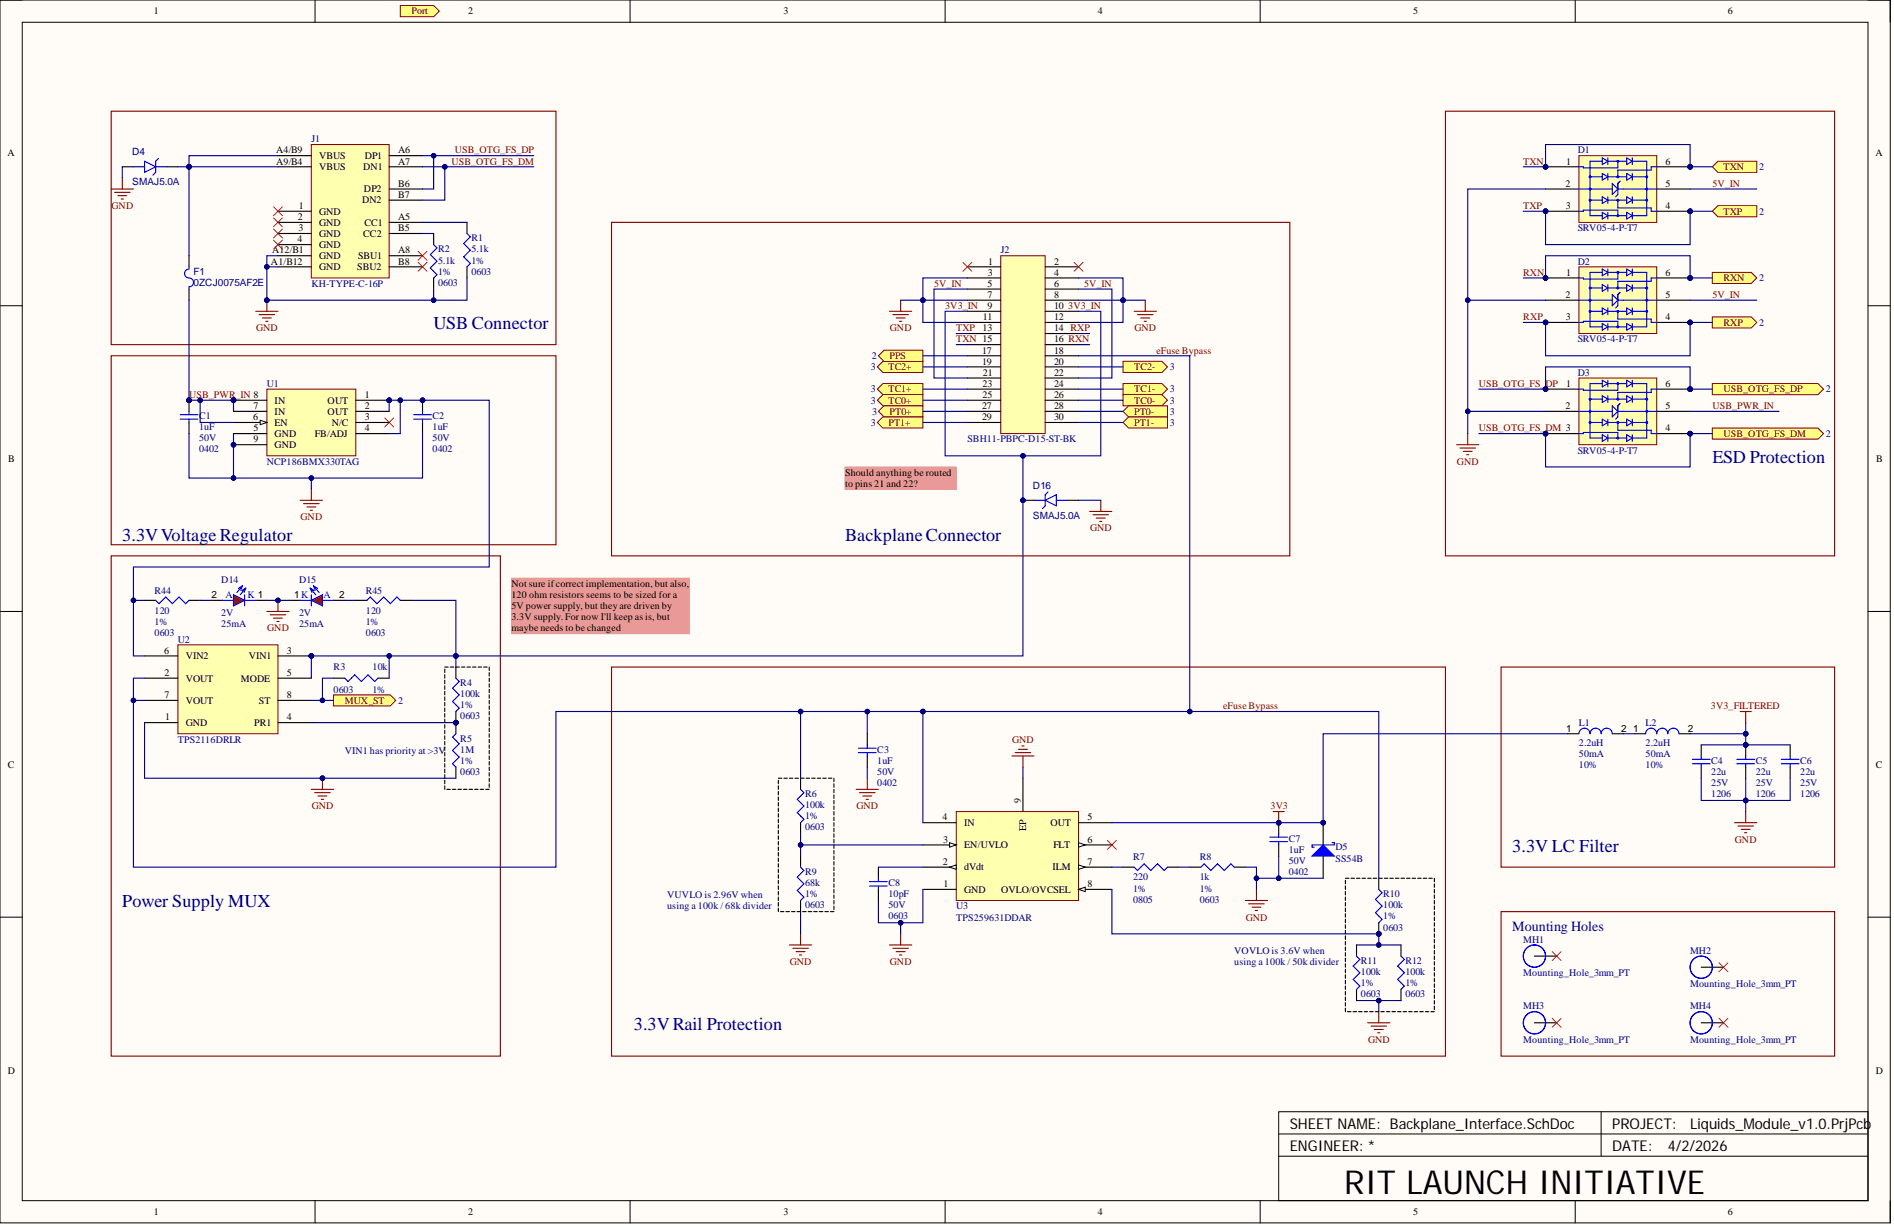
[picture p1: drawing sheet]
<svg xmlns="http://www.w3.org/2000/svg" width="431mm" height="279mm" viewBox="0 0 431 279" stroke-linecap="round" stroke-linejoin="round" font-family="sans-serif">
<defs><g id="words">
<text font-size="7.5" x="306.2" y="271.9">RIT LAUNCH INITIATIVE</text>
<g font-size="4.1" fill="#000080">
<text x="98.8" y="75">USB Connector</text>
<text x="390.1" y="105.4">ESD Protection</text>
<text x="27.9" y="123.1">3.3VVoltageRegulator</text>
<text x="192.5" y="123.1">BackplaneConnector</text>
<text x="344.5" y="194">3.3V LC Filter</text>
<text x="27.9" y="206.5">Power Supply MUX</text>
<text x="144.4" y="234.5">3.3VRail Protection</text>
</g>
<g font-size="3.4">
<text x="293.8" y="257">SHEET NAME: Backplane_Interface.SchDoc</text>
<text x="367.3" y="257">PROJECT:</text>
<text x="385" y="257">Liquids_Module_v1.0.PrjPcb</text>
<text x="293.8" y="262.1">ENGINEER: *</text>
<text x="367.3" y="262.1">DATE:</text>
<text x="379.9" y="262.1">4/2/2026</text>
</g>
<text font-size="3.2" fill="#000080" x="344.5" y="212">Mounting Holes</text>
<g font-size="2.3">
<text x="35" y="3.3">1</text>
<text x="106.6" y="3.3">2</text>
<text x="178.5" y="3.3">3</text>
<text x="250.1" y="3.3">4</text>
<text x="321.9" y="3.3">5</text>
<text x="393.6" y="3.3">6</text>
<text x="1.7" y="35.6">A</text>
<text x="62.9" y="34.9">A4/B9</text>
<text x="90.7" y="34.9">A6</text>
<text x="427.2" y="35.6">A</text>
<text x="62.9" y="37.5">A9/B4</text>
<text x="72.7" y="36.2">VBUS</text>
<text x="72.7" y="38.7">VBUS</text>
<text x="82.7" y="38.7">DN1</text>
<text x="83.1" y="36.2">DP1</text>
<text x="90.7" y="37.5">A7</text>
<text x="356.8" y="37.5">1</text>
<text x="379.4" y="37.5">6</text>
<text x="68.1" y="47.6">1</text>
<text x="82.5" y="46.3">DN2</text>
<text x="82.9" y="43.8">DP2</text>
<text x="90.7" y="45.1">B7</text>
<text x="90.7" y="42.5">B6</text>
<text x="356.6" y="42.5">2</text>
<text x="356.7" y="47.6">3</text>
<text x="379.4" y="47.6">4</text>
<text x="379.4" y="42.5">5</text>
<text x="67.9" y="50.1">2</text>
<text x="68" y="52.7">3</text>
<text x="72.7" y="48.9">GND</text>
<text x="72.7" y="51.4">GND</text>
<text x="72.7" y="53.9">GND</text>
<text x="82.7" y="53.9">CC2</text>
<text x="83" y="51.4">CC1</text>
<text x="90.7" y="50.1">A5</text>
<text x="90.7" y="52.7">B5</text>
<text x="62" y="57.7">A12/B1</text>
<text x="67.8" y="55.2">4</text>
<text x="72.7" y="59">GND</text>
<text x="72.7" y="56.5">GND</text>
<text x="81.6" y="59">SBU1</text>
<text x="90.7" y="57.7">A8</text>
<text x="61.7" y="60.3">A1/B12</text>
<text x="72.7" y="61.5">GND</text>
<text x="81.4" y="61.5">SBU2</text>
<text x="90.7" y="60.3">B8</text>
<text x="224.9" y="65.3">5</text>
<text x="225" y="62.8">3</text>
<text x="225.1" y="60.3">1</text>
<text x="240.1" y="60.3">2</text>
<text x="240.1" y="62.8">4</text>
<text x="240.1" y="65.3">6</text>
<text x="356.8" y="62.8">1</text>
<text x="379.4" y="62.8">6</text>
<text x="224.9" y="67.8">7</text>
<text x="224.9" y="70.4">9</text>
<text x="240.1" y="67.8">8</text>
<text x="240.1" y="70.4">10</text>
<text x="356.6" y="67.8">2</text>
<text x="379.4" y="67.8">5</text>
<text x="223.8" y="75.4">13</text>
<text x="223.9" y="72.9">11</text>
<text x="240.1" y="72.9">12</text>
<text x="240.1" y="75.4">14 RXP</text>
<text x="240.1" y="78">16 RXN</text>
<text x="356.7" y="72.9">3</text>
<text x="379.4" y="72.9">4</text>
<text x="223.7" y="80.5">17</text>
<text x="223.7" y="83">19</text>
<text x="240.1" y="80.5">18</text>
<text x="240.1" y="83">20</text>
<text x="223.8" y="88.1">23</text>
<text x="223.9" y="85.6">21</text>
<text x="240.1" y="85.6">22</text>
<text x="240.1" y="88.1">24</text>
<text x="356.8" y="88.1">1</text>
<text x="379.4" y="88.1">6</text>
<text x="57.7" y="95.7">6</text>
<text x="57.7" y="93.2">7</text>
<text x="62.6" y="94.4">IN</text>
<text x="62.6" y="91.9">IN</text>
<text x="74.6" y="91.9">OUT</text>
<text x="74.6" y="94.4">OUT</text>
<text x="83.1" y="90.6">1</text>
<text x="83.1" y="93.2">2</text>
<text x="83.1" y="95.7">3</text>
<text x="223.7" y="93.2">27</text>
<text x="223.7" y="95.7">29</text>
<text x="223.8" y="90.6">25</text>
<text x="240.1" y="90.6">26</text>
<text x="240.1" y="93.2">28</text>
<text x="240.1" y="95.7">30</text>
<text x="356.6" y="93.2">2</text>
<text x="379.4" y="93.2">5</text>
<text x="57.7" y="98.2">5</text>
<text x="57.7" y="100.8">9</text>
<text x="62.6" y="99.5">GND</text>
<text x="62.6" y="97">EN</text>
<text x="71.7" y="99.5">FB/ADJ</text>
<text x="75.6" y="97">N/C</text>
<text x="83.1" y="98.2">4</text>
<text x="379.4" y="98.2">4</text>
<text x="1.9" y="105.2">B</text>
<text x="62.6" y="102">GND</text>
<text x="427.4" y="105.2">B</text>
<text x="192.5" y="108.4">Should anything be routed</text>
<text x="192.5" y="110.9">t</text>
<text x="193.2" y="110.9">o pins 21 and 22?</text>
<text x="48.2" y="136.2">2</text>
<text x="67" y="136.2">1K</text>
<text x="77.3" y="136.2">2</text>
<text x="116.5" y="133.7">Not sure ifcorrect implementation, but also,</text>
<text x="116.5" y="136.2">120 ohm resistors seems to be sized for a</text>
<text x="116.5" y="138.7">5V power supply, but they are driven by</text>
<text x="116.5" y="141.3">3.3V supply. For now I'll keep as is, but</text>
<text x="116.5" y="143.8">maybe needs to be changed</text>
<text x="37.4" y="148.9">6</text>
<text x="65.3" y="148.9">3</text>
<text x="37.5" y="153.9">2</text>
<text x="42.3" y="155.2">VOUT</text>
<text x="42.3" y="150.1">VIN2</text>
<text x="54.9" y="155.2">MODE</text>
<text x="56.7" y="150.1">VIN1</text>
<text x="65.3" y="153.9">5</text>
<text x="37.5" y="159">7</text>
<text x="42.3" y="160.2">VOUT</text>
<text x="58.9" y="160.2">ST</text>
<text x="65.3" y="159">8</text>
<text x="37.7" y="164">1</text>
<text x="42.3" y="165.3">GND</text>
<text x="57.9" y="165.3">PR1</text>
<text x="65.3" y="164">4</text>
<text x="356.8" y="166.6">1</text>
<text x="369.3" y="166.6">2</text>
<text x="372" y="166.6">1</text>
<text x="384.5" y="166.6">2</text>
<text x="1.8" y="174.8">C</text>
<text x="427.3" y="174.8">C</text>
<text x="232.5" y="182.8" transform="rotate(-90 232.5 182.8)">9</text>
<text x="214.7" y="186.8">4</text>
<text x="214.9" y="191.9">3</text>
<text x="219.6" y="188.1">IN</text>
<text x="233.8" y="189.2" transform="rotate(-90 233.8 189.2)">EP</text>
<text x="239.3" y="188.1">OUT</text>
<text x="247.7" y="186.8">5</text>
<text x="247.7" y="191.9">6</text>
<text x="214.8" y="197">2</text>
<text x="219.6" y="193.2">EN/UVLO</text>
<text x="239.9" y="193.2">FLT</text>
<text x="247.7" y="197">7</text>
<text x="215" y="202">1</text>
<text x="219.6" y="203.3">GND</text>
<text x="219.6" y="198.2">dVdt</text>
<text x="228" y="203.3">OVLO/OVCSEL</text>
<text x="239.8" y="198.2">ILM</text>
<text x="247.7" y="202">8</text>
<text x="1.8" y="244.5">D</text>
<text x="427.3" y="244.5">D</text>
<text x="35" y="276.7">1</text>
<text x="106.6" y="276.7">2</text>
<text x="178.5" y="276.7">3</text>
<text x="250.1" y="276.7">4</text>
<text x="321.9" y="276.7">5</text>
<text x="393.6" y="276.7">6</text>
</g>
<g font-size="2.3" fill="#800000">
<text x="93.7" y="3.3">Port</text>
<text x="103.6" y="34.9">USB_OTG_FS_DP</text>
<text x="102.8" y="37.5">USB_OTG_FS_DM</text>
<text x="347" y="37.5">TXN</text>
<text x="392.6" y="38.7">TXN</text>
<text x="25.4" y="47.6">GND</text>
<text x="347" y="47.6">TXP</text>
<text x="390.1" y="42.5">5V_IN</text>
<text x="392.6" y="48.9">TXP</text>
<text x="212.8" y="65.3">5V_IN</text>
<text x="247" y="65.3">5V_IN</text>
<text x="347" y="62.8">RXN</text>
<text x="392.6" y="64.1">RXN</text>
<text x="215.3" y="70.4">3V3_IN</text>
<text x="243.3" y="70.4">3V3_IN</text>
<text x="390.1" y="67.8">5V_IN</text>
<text x="58.3" y="75.4">GND</text>
<text x="202.7" y="75.4">GND</text>
<text x="217.8" y="78">TXN 15</text>
<text x="217.8" y="75.4">TXP</text>
<text x="258.4" y="75.4">GND</text>
<text x="347" y="72.9">RXP</text>
<text x="392.6" y="74.2">RXP</text>
<text x="202.6" y="81.8">PPS</text>
<text x="263.4" y="80.5">eFuse Bypass</text>
<text x="202.4" y="89.4">TC1+</text>
<text x="202.4" y="84.3">TC2+</text>
<text x="258.4" y="89.4">TC1-</text>
<text x="258.4" y="84.3">TC2-</text>
<text x="336.9" y="88.1">USB_OTG_FS_DP</text>
<text x="392.6" y="89.4">USB_OTG_FS_DP</text>
<text x="43.1" y="90.6">USB_PWR_IN 8</text>
<text x="202.4" y="91.9">TC0+</text>
<text x="202.6" y="94.4">PT0+</text>
<text x="258.4" y="91.9">TC0-</text>
<text x="258.4" y="94.4">PT0-</text>
<text x="390.1" y="93.2">USB_PWR_IN</text>
<text x="202.4" y="97">PT1+</text>
<text x="258.4" y="97">PT1-</text>
<text x="336.9" y="98.2">USB_OTG_FS_DM 3</text>
<text x="392.6" y="99.5">USB_OTG_FS_DM</text>
<text x="331.9" y="105.8">GND</text>
<text x="68.5" y="118.5">GND</text>
<text x="248.3" y="121">GND</text>
<text x="60.9" y="143.8">GND</text>
<text x="78.5" y="160.2">MUX_ST</text>
<text x="278.6" y="161.5">eFuse Bypass</text>
<text x="389.7" y="161.5">3V3_FILTERED</text>
<text x="230.6" y="169.1">GND</text>
<text x="71" y="184.3">GND</text>
<text x="195.1" y="184.3">GND</text>
<text x="289.4" y="184.3">3V3</text>
<text x="395.2" y="191.9">GND</text>
<text x="283.8" y="209.6">GND</text>
<text x="179.9" y="219.7">GND</text>
<text x="202.7" y="219.7">GND</text>
<text x="311.6" y="237.5">GND</text>
</g>
<g font-size="2.3" fill="#000080">
<text x="30.1" y="35.4">D4</text>
<text x="70.9" y="32.4">J1</text>
<text x="359.4" y="34.9">D1</text>
<text x="400.7" y="38.7">2</text>
<text x="30.1" y="42.2">SMAJ5.0A</text>
<text x="359.4" y="52.7">SRV05-4-P-T7</text>
<text x="400.7" y="48.9">2</text>
<text x="99.8" y="57.5">R2</text>
<text x="107.4" y="57.5">5.1k</text>
<text x="107.4" y="54.9">R1</text>
<text x="228" y="57.7">J2</text>
<text x="44.1" y="62.5">F1</text>
<text x="44.1" y="65.1">0ZCJ0075AF2E</text>
<text x="70.9" y="65.3">KH-TYPE-C-16P</text>
<text x="99.8" y="60">5.1k</text>
<text x="99.8" y="62.5">1%</text>
<text x="99.8" y="65.1">0603</text>
<text x="107.4" y="60">1%</text>
<text x="107.4" y="62.5">0603</text>
<text x="359.4" y="60.3">D2</text>
<text x="400.7" y="64.1">2</text>
<text x="359.4" y="78">SRV05-4-P-T7</text>
<text x="400.7" y="74.2">2</text>
<text x="198.6" y="81.8">2</text>
<text x="60.8" y="88.1">U1</text>
<text x="198.4" y="89.4">3</text>
<text x="198.4" y="84.3">3</text>
<text x="266.5" y="89.4">3</text>
<text x="266.5" y="84.3">3</text>
<text x="359.4" y="85.6">D3</text>
<text x="415.9" y="89.4">2</text>
<text x="45.3" y="95.4">C1</text>
<text x="98.5" y="95.4">C2</text>
<text x="198.4" y="91.9">3</text>
<text x="198.7" y="94.4">3</text>
<text x="266.5" y="91.9">3</text>
<text x="266.5" y="94.4">3</text>
<text x="45.3" y="98">1uF</text>
<text x="45.3" y="100.5">50V</text>
<text x="98.5" y="98">1uF</text>
<text x="98.5" y="100.5">50V</text>
<text x="198.4" y="97">3</text>
<text x="220.4" y="100.8">SBH11-PBPC-D15-ST-BK</text>
<text x="266.5" y="97">3</text>
<text x="415.9" y="99.5">2</text>
<text x="45.3" y="103">0402</text>
<text x="60.8" y="105.8">NCP186BMX330TAG</text>
<text x="98.5" y="103">0402</text>
<text x="359.4" y="103.3">SRV05-4-P-T7</text>
<text x="235.3" y="111.3">D16</text>
<text x="235.3" y="118.1">SMAJ5.0A</text>
<text x="35.2" y="135.2">R44</text>
<text x="50.4" y="132.7">D14</text>
<text x="68.1" y="132.7">D15</text>
<text x="83.3" y="135.2">R45</text>
<text x="35.2" y="139.7">120</text>
<text x="35.2" y="142.3">1%</text>
<text x="50.4" y="140.2">2V</text>
<text x="50.4" y="142.8">25mA</text>
<text x="68.1" y="140.2">2V</text>
<text x="68.1" y="142.8">25mA</text>
<text x="83.3" y="139.7">120</text>
<text x="83.3" y="142.3">1%</text>
<text x="35.2" y="144.8">0603</text>
<text x="40.5" y="146.3">U2</text>
<text x="83.3" y="144.8">0603</text>
<text x="76" y="152.7">R3</text>
<text x="84.9" y="152.7">10k</text>
<text x="76" y="157.7">0603</text>
<text x="84.9" y="157.7">1%</text>
<text x="90.7" y="160.2">2</text>
<text x="104.9" y="158.7">100k</text>
<text x="104.9" y="161.3">1%</text>
<text x="104.9" y="156.2">R4</text>
<text x="104.9" y="163.8">0603</text>
<text x="359.7" y="165.3">L1</text>
<text x="374.9" y="165.3">L2</text>
<text x="40.5" y="169.1">TPS2116DRLR</text>
<text x="78.5" y="171.6">VIN1 has priority at &gt;3V</text>
<text x="104.9" y="171.4">1M</text>
<text x="104.9" y="173.9">1%</text>
<text x="104.9" y="168.9">R5</text>
<text x="199.8" y="173.9">1uF</text>
<text x="199.8" y="171.4">C3</text>
<text x="359.7" y="169.9">2.2uH</text>
<text x="359.7" y="172.4">50mA</text>
<text x="374.9" y="169.9">2.2uH</text>
<text x="374.9" y="172.4">50mA</text>
<text x="389.8" y="173.9">C4</text>
<text x="399.9" y="173.9">C5</text>
<text x="410.1" y="173.9">C6</text>
<text x="104.9" y="176.4">0603</text>
<text x="199.8" y="176.4">50V</text>
<text x="199.8" y="179">0402</text>
<text x="359.7" y="174.9">10%</text>
<text x="374.9" y="174.9">10%</text>
<text x="389.8" y="176.4">22u</text>
<text x="389.8" y="179">25V</text>
<text x="399.9" y="176.4">22u</text>
<text x="399.9" y="179">25V</text>
<text x="410.1" y="176.4">22u</text>
<text x="410.1" y="179">25V</text>
<text x="183.4" y="184">100k</text>
<text x="183.4" y="181.5">R6</text>
<text x="389.8" y="181.5">1206</text>
<text x="399.9" y="181.5">1206</text>
<text x="410.1" y="181.5">1206</text>
<text x="183.4" y="186.6">1%</text>
<text x="183.4" y="189.1">0603</text>
<text x="293.6" y="191.6">C7</text>
<text x="258.1" y="195.9">R7</text>
<text x="273.3" y="195.9">R8</text>
<text x="293.6" y="194.2">1uF</text>
<text x="293.6" y="196.7">50V</text>
<text x="304.2" y="193.7">D5</text>
<text x="304.2" y="196.2">SS54B</text>
<text x="183.4" y="201.8">68k</text>
<text x="183.4" y="199.2">R9</text>
<text x="202.4" y="201.8">C8</text>
<text x="258.1" y="200.5">220</text>
<text x="258.1" y="203">1%</text>
<text x="273.3" y="200.5">1k</text>
<text x="273.3" y="203">1%</text>
<text x="293.6" y="199.2">0402</text>
<text x="152" y="204.5">VUVLO is 2.96V when</text>
<text x="152" y="207.1">using a 100k / 68k divider</text>
<text x="183.4" y="204.3">1%</text>
<text x="183.4" y="206.8">0603</text>
<text x="202.4" y="206.8">50V</text>
<text x="202.4" y="209.4">0603</text>
<text x="202.4" y="204.3">10pF</text>
<text x="217.8" y="207.1">U3</text>
<text x="217.8" y="209.6">TPS259631DDAR</text>
<text x="258.1" y="205.6">0805</text>
<text x="273.3" y="205.6">0603</text>
<text x="315.1" y="206.8">100k</text>
<text x="315.1" y="209.4">1%</text>
<text x="315.1" y="204.3">R10</text>
<text x="315.1" y="211.9">0603</text>
<text x="347" y="214.7">MH1</text>
<text x="281.2" y="217.2">VOVLO is 3.6V when</text>
<text x="281.2" y="219.7">using a 100k / 50k divider</text>
<text x="310" y="219.5">R11</text>
<text x="320.2" y="219.5">R12</text>
<text x="385" y="217.2">MH2</text>
<text x="310" y="222">100k</text>
<text x="310" y="224.5">1%</text>
<text x="310" y="227.1">0603</text>
<text x="320.2" y="222">100k</text>
<text x="320.2" y="224.5">1%</text>
<text x="320.2" y="227.1">0603</text>
<text x="347" y="222.3">Mounting_Hole_3mm_PT</text>
<text x="385" y="224.8">Mounting_Hole_3mm_PT</text>
<text x="347" y="229.9">MH3</text>
<text x="385" y="229.9">MH4</text>
<text x="347" y="237.5">Mounting_Hole_3mm_PT</text>
<text x="385" y="237.5">Mounting_Hole_3mm_PT</text>
</g>
<g font-size="2.3" fill="#00f">
<text x="51.3" y="136.2">A</text>
<text x="56.4" y="136.2">K 1</text>
<text x="73.7" y="136.2">A</text>
</g>
</g></defs>
<path d="M0 0h430.6v278.5h-430.6z" fill-rule="evenodd" fill="#fffcf8"/>
<path d="M0 0h430.6v278.5h-430.6z" fill="none" stroke="#000" stroke-width=".23"/>
<path d="M5.1 5.1h420.4v268.3h-420.4z" fill-rule="evenodd" fill="#fffcf8"/>
<g fill="none" stroke="#000" stroke-width=".23">
<path d="M0 0h5.1M5.1 5.1h420.4v268.3h-420.4zM71.8 0v5.1M143.5 0v5.1M215.3 0v5.1M287.1 0v5.1M358.8 0v5.1M425.5 0h5.1v5.1M0 69.6h5.1M425.5 69.6h5.1M0 139.2h5.1M425.5 139.2h5.1"/>
<path d="M0 208.9h5.1M425.5 208.9h5.1M291.3 253.2h134.2v20.2h-134.2zM291.3 258.2h134.2M364.7 253.2v10.1M71.8 273.4v5.1M143.5 273.4v5.1M215.3 273.4v5.1M287.1 273.4v5.1M291.3 263.3h134.2M358.8 273.4v5.1M430.6 273.4v5.1"/>
</g>
<path d="M228 58.2h10.1v40.5h-10.1z" fill-rule="evenodd" fill="#ffffb0"/>
<path d="M228 58.2h10.1v40.5h-10.1z" fill="none" stroke="#800000" stroke-width=".23"/>
<g fill="none" stroke="#000" stroke-width=".25">
<path d="M220.4 60.8h7.6M220.4 63.3h7.6M220.4 65.8h7.6M220.4 68.4h7.6M220.4 70.9h7.6M220.4 73.4h7.6M220.4 76h7.6M220.4 78.5h7.6M238.1 60.8h7.6M238.1 63.3h7.6M238.1 65.8h7.6M238.1 68.4h7.6"/>
<path d="M238.1 70.9h7.6M238.1 73.4h7.6M238.1 76h7.6M238.1 78.5h7.6M220.4 81h7.6M220.4 83.5h7.6M220.4 86.1h7.6M220.4 88.6h7.6M220.4 91.1h7.6M220.4 93.7h7.6M220.4 96.2h7.6M238.1 81h7.6"/>
<path d="M238.1 83.5h7.6M238.1 86.1h7.6M238.1 88.6h7.6M238.1 91.1h7.6M238.1 93.7h7.6M238.1 96.2h7.6M357.1 167.1h2.6M367.3 167.1h2.5M372.3 167.1h2.6M382.5 167.1h2.5M387.5 169.6v2.5M387.5 174.7v2.5"/>
</g>
<path d="M139.3 50.6h154.5v76h-154.5z" fill="none" stroke="#800000" stroke-width=".25"/>
<path d="M359.7 167.1a1.27 1.27 0 0 1 1.2-1.3 1.27 1.27 0 0 1 1.3 1.3 1.27 1.27 0 0 1 1.3-1.3 1.27 1.27 0 0 1 1.2 1.3 1.27 1.27 0 0 1 1.3-1.3 1.27 1.27 0 0 1 1.3 1.3M374.9 167.1a1.27 1.27 0 0 1 1.2-1.3 1.27 1.27 0 0 1 1.3 1.3 1.27 1.27 0 0 1 1.3-1.3 1.27 1.27 0 0 1 1.2 1.3 1.27 1.27 0 0 1 1.3-1.3 1.27 1.27 0 0 1 1.3 1.3M385.5 173.9h4.1M385.5 172.9h4.1M387.5 172.1v.8M387.5 173.9v.8" fill="none" stroke="#00f" stroke-width=".25"/>
<circle cx="397.7" cy="169.6" r=".51" fill="#000080"/>
<circle cx="397.7" cy="169.6" r=".51" fill="none" stroke="#000080" stroke-width=".23"/>
<path d="M397.7 169.6v2.5" fill="none" stroke="#000" stroke-width=".25"/>
<circle cx="397.7" cy="169.6" r=".51" fill="#000080"/>
<circle cx="397.7" cy="169.6" r=".51" fill="none" stroke="#000080" stroke-width=".23"/>
<path d="M397.7 174.7v2.5M407.8 169.6v2.5M407.8 174.7v2.5" fill="none" stroke="#000" stroke-width=".25"/>
<path d="M395.6 173.9h4.1M395.6 172.9h4.1M397.7 172.1v.8M397.7 173.9v.8M405.8 173.9h4M405.8 172.9h4M407.8 172.1v.8M407.8 173.9v.8" fill="none" stroke="#00f" stroke-width=".25"/>
<path d="M341.9 151.9h76v45.6h-76z" fill="none" stroke="#800000" stroke-width=".25"/>
<circle cx="352.1" cy="63.3" r=".51" fill="#000080"/>
<circle cx="352.1" cy="63.3" r=".51" fill="none" stroke="#000080" stroke-width=".23"/>
<circle cx="352.1" cy="73.4" r=".51" fill="#000080"/>
<circle cx="352.1" cy="73.4" r=".51" fill="none" stroke="#000080" stroke-width=".23"/>
<circle cx="385" cy="73.4" r=".51" fill="#000080"/>
<circle cx="385" cy="73.4" r=".51" fill="none" stroke="#000080" stroke-width=".23"/>
<circle cx="385" cy="63.3" r=".51" fill="#000080"/>
<circle cx="385" cy="63.3" r=".51" fill="none" stroke="#000080" stroke-width=".23"/>
<path d="M359.7 60.8h17.7v15.2h-17.7z" fill-rule="evenodd" fill="#ffffb0"/>
<path d="M359.7 60.8h17.7v15.2h-17.7z" fill="none" stroke="#800000" stroke-width=".23"/>
<path d="M352.1 63.3h7.6" fill="none" stroke="#000" stroke-width=".25"/>
<circle cx="352.1" cy="63.3" r=".51" fill="#000080"/>
<circle cx="352.1" cy="63.3" r=".51" fill="none" stroke="#000080" stroke-width=".23"/>
<path d="M352.1 68.4h7.6M352.1 73.4h7.6" fill="none" stroke="#000" stroke-width=".25"/>
<circle cx="352.1" cy="73.4" r=".51" fill="#000080"/>
<circle cx="352.1" cy="73.4" r=".51" fill="none" stroke="#000080" stroke-width=".23"/>
<path d="M377.4 73.4h7.6" fill="none" stroke="#000" stroke-width=".25"/>
<circle cx="385" cy="73.4" r=".51" fill="#000080"/>
<circle cx="385" cy="73.4" r=".51" fill="none" stroke="#000080" stroke-width=".23"/>
<path d="M377.4 68.4h7.6M377.4 63.3h7.6" fill="none" stroke="#000" stroke-width=".25"/>
<circle cx="385" cy="63.3" r=".51" fill="#000080"/>
<circle cx="385" cy="63.3" r=".51" fill="none" stroke="#000080" stroke-width=".23"/>
<g fill="none" stroke="#00f" stroke-width=".25">
<path d="M359.7 68.4h7.6M359.7 73.4h1v-.2h7.8v1.2M362.1 68.2h.2v.3h-.2zM362.1 65.5h.2v.2h-.2zM362.1 70.8h.2v.2h-.2zM362.2 68.6v5.8h2.8M362.2 65.6h2.8M362.2 70.9h2.8M365 61.3l1.3 .7-1.3 .8zM365 64.8l1.3 .8-1.3 .7zM365 70.1l1.3 .8-1.3 .7zM365 73.7l1.3 .7-1.3 .8z"/>
<path d="M365 62h-2.8v6.4M366.3 61.3v1.5M366.3 64.8v1.5M366.3 70.1v1.5M366.3 73.7v1.5M366.3 62h4.3M366.3 65.6h4.3M366.3 74.4h4.3M366.3 70.9h4.3M367.3 67.1l1.2 1.3-1.2 1.2zM368.4 65.5h.3v.2h-.3zM368.4 70.8h.3v.2h-.3z"/>
<path d="M368.4 74.3h.3v.3h-.3zM368.4 61.9h.3v.3h-.3zM368.5 68.4h8.9M368.5 62v1.5h-7.8v-.2h-1M368.5 71.1v1.6h7.6v.7h1.3M369 66.6l-.5 .5v2.5l-.5 .5M370.6 61.3l1.2 .7-1.2 .8zM370.6 64.8l1.2 .8-1.2 .7zM370.6 70.1l1.2 .8-1.2 .7zM370.6 73.7l1.2 .7-1.2 .8zM371.8 61.3v1.5M371.8 64.8v1.5"/>
<path d="M371.8 70.1v1.5M371.8 73.7v1.5M371.8 62h3.3v6.4M371.8 65.6h3.3M371.8 70.9h3.3M375 65.5h.3v.2h-.3zM375 68.2h.3v.3h-.3zM375 70.8h.3v.2h-.3zM375.1 68.6v5.8h-3.3M377.4 63.3h-1.3v.8h-7.6v1.2"/>
</g>
<circle cx="352.1" cy="38" r=".51" fill="#000080"/>
<circle cx="352.1" cy="38" r=".51" fill="none" stroke="#000080" stroke-width=".23"/>
<circle cx="352.1" cy="48.1" r=".51" fill="#000080"/>
<circle cx="352.1" cy="48.1" r=".51" fill="none" stroke="#000080" stroke-width=".23"/>
<circle cx="385" cy="48.1" r=".51" fill="#000080"/>
<circle cx="385" cy="48.1" r=".51" fill="none" stroke="#000080" stroke-width=".23"/>
<circle cx="385" cy="38" r=".51" fill="#000080"/>
<circle cx="385" cy="38" r=".51" fill="none" stroke="#000080" stroke-width=".23"/>
<path d="M359.7 35.4h17.7v15.2h-17.7z" fill-rule="evenodd" fill="#ffffb0"/>
<path d="M359.7 35.4h17.7v15.2h-17.7z" fill="none" stroke="#800000" stroke-width=".23"/>
<path d="M352.1 38h7.6" fill="none" stroke="#000" stroke-width=".25"/>
<circle cx="352.1" cy="38" r=".51" fill="#000080"/>
<circle cx="352.1" cy="38" r=".51" fill="none" stroke="#000080" stroke-width=".23"/>
<path d="M352.1 43h7.6M352.1 48.1h7.6" fill="none" stroke="#000" stroke-width=".25"/>
<circle cx="352.1" cy="48.1" r=".51" fill="#000080"/>
<circle cx="352.1" cy="48.1" r=".51" fill="none" stroke="#000080" stroke-width=".23"/>
<path d="M377.4 48.1h7.6" fill="none" stroke="#000" stroke-width=".25"/>
<circle cx="385" cy="48.1" r=".51" fill="#000080"/>
<circle cx="385" cy="48.1" r=".51" fill="none" stroke="#000080" stroke-width=".23"/>
<path d="M377.4 38h7.6M377.4 43h7.6" fill="none" stroke="#000" stroke-width=".25"/>
<circle cx="385" cy="38" r=".51" fill="#000080"/>
<circle cx="385" cy="38" r=".51" fill="none" stroke="#000080" stroke-width=".23"/>
<g fill="none" stroke="#00f" stroke-width=".25">
<path d="M365 36l1.3 .7-1.3 .8zM365 39.5l1.3 .8-1.3 .7zM365 36.7h-2.8v6.3M366.3 36v1.5M366.3 39.5v1.5M366.3 36.7h4.3M368.4 36.6h.3v.2h-.3zM368.5 36.7v1.5h-7.8v-.2h-1M370.6 36l1.2 .7-1.2 .8zM370.6 39.5l1.2 .8-1.2 .7zM371.8 36v1.5M371.8 39.5v1.5"/>
<path d="M371.8 36.7h3.3v6.3M377.4 38h-1.3v.7h-7.6v1.3M359.7 43h7.6M359.7 48.1h1v-.2h7.8v1.2M362.1 42.9h.2v.3h-.2zM362.1 45.5h.2v.2h-.2zM362.1 40.1h.2v.3h-.2zM362.2 43.3v5.8h2.8M362.2 40.3h2.8M362.2 45.6h2.8M365 44.8l1.3 .8-1.3 .7zM365 48.4l1.3 .7-1.3 .8z"/>
<path d="M366.3 44.8v1.5M366.3 48.4v1.5M366.3 40.3h4.3M366.3 49.1h4.3M366.3 45.6h4.3M367.3 41.8l1.2 1.2-1.2 1.3zM368.4 40.1h.3v.3h-.3zM368.4 45.5h.3v.2h-.3zM368.4 49h.3v.3h-.3zM368.5 43h8.9M368.5 45.8v1.5h7.6v.8h1.3M369 41.3l-.5 .5v2.5l-.5 .5"/>
<path d="M370.6 44.8l1.2 .8-1.2 .7zM370.6 48.4l1.2 .7-1.2 .8zM371.8 44.8v1.5M371.8 48.4v1.5M371.8 40.3h3.3M371.8 45.6h3.3M375 40.1h.3v.3h-.3zM375 42.9h.3v.3h-.3zM375 45.5h.3v.2h-.3zM375.1 43.3v5.8h-3.3"/>
</g>
<path d="M329.3 25.3h88.6v101.3h-88.6zM139.3 151.9h190v88.6h-190zM396.4 162h2.5M397.7 162v2.6M395.1 187.3h5.1M395.9 188.1h3.5M396.6 188.9h2.1M397.4 189.6h.5M397.7 184.8v2.5" fill="none" stroke="#800000" stroke-width=".25"/>
<path d="M217.8 184.8h27.9v20.3h-27.9z" fill-rule="evenodd" fill="#ffffb0"/>
<path d="M217.8 184.8h27.9v20.3h-27.9z" fill="none" stroke="#800000" stroke-width=".23"/>
<path d="M210.2 197.5h7.6M210.2 202.5h7.6" fill="none" stroke="#000" stroke-width=".25"/>
<path d="M216.3 197.5l1.5-.5v1z" fill="#f8fcff"/>
<path d="M216.3 197.5l1.5-.5v1z" fill="none" stroke="#000" stroke-width=".23"/>
<path d="M210.2 192.4h7.6" fill="none" stroke="#000" stroke-width=".25"/>
<path d="M216.3 191.9l1.5 .5-1.5 .5z" fill="#f8fcff"/>
<path d="M216.3 191.9l1.5 .5-1.5 .5z" fill="none" stroke="#000" stroke-width=".23"/>
<path d="M210.2 187.3h7.6M245.7 187.3h7.6M245.7 192.4h7.6" fill="none" stroke="#000" stroke-width=".25"/>
<path d="M245.7 191.9l1.5 .5-1.5 .5z" fill="#f8fcff"/>
<path d="M245.7 191.9l1.5 .5-1.5 .5z" fill="none" stroke="#000" stroke-width=".23"/>
<path d="M245.7 197.5h7.6" fill="none" stroke="#000" stroke-width=".25"/>
<path d="M245.7 197l1.5 .5-1.5 .5z" fill="#f8fcff"/>
<path d="M245.7 197l1.5 .5-1.5 .5z" fill="none" stroke="#000" stroke-width=".23"/>
<path d="M245.7 202.5h7.6" fill="none" stroke="#000" stroke-width=".25"/>
<path d="M245.7 202.5l1.5-.5v1z" fill="#f8fcff"/>
<path d="M245.7 202.5l1.5-.5v1z" fill="none" stroke="#000" stroke-width=".23"/>
<g fill="none" stroke="#000" stroke-width=".25">
<path d="M182.4 177.2v2.5M197.6 167.1v2.5M197.6 172.1v2.6M233 177.2v7.6M182.4 187.3v2.6M182.4 194.9v2.6M200.1 197.5v2.5M255.8 197.5h2.6M266 197.5h2.5M271 197.5h2.6M281.2 197.5h2.5M182.4 205.1v2.5"/>
<path d="M200.1 202.5v2.6M319.1 215.2v2.5M319.1 225.3v2.5"/>
</g>
<g fill="none" stroke="#00f" stroke-width=".25">
<path d="M182.4 179.7l.7 .8-1.5 1.5 1.5 1.5-1.5 1.6 1.5 1.5-.7 .7M195.5 170.4h4.1M195.5 171.4h4.1M197.6 169.6v.8M197.6 171.4v.7M182.4 197.5l.7 .7-1.5 1.5 1.5 1.6-1.5 1.5 1.5 1.5-.7 .8M200.1 200v.8M258.4 197.5l.7 .7 1.5-1.5 1.6 1.5 1.5-1.5 1.5 1.5 .8-.7M273.6 197.5l.7-.8 1.5 1.5 1.6-1.5 1.5 1.5 1.5-1.5 .8 .8M198.1 200.8h4M198.1 201.8h4M200.1 201.8v.7"/>
<path d="M319.1 217.7l.8 .8-1.5 1.5 1.5 1.5-1.5 1.5 1.5 1.5-.8 .8"/>
</g>
<circle cx="314.1" cy="212.6" r=".51" fill="#000080"/>
<circle cx="314.1" cy="212.6" r=".51" fill="none" stroke="#000080" stroke-width=".23"/>
<path d="M314.1 210.1v2.5" fill="none" stroke="#000" stroke-width=".25"/>
<circle cx="314.1" cy="212.6" r=".51" fill="#000080"/>
<circle cx="314.1" cy="212.6" r=".51" fill="none" stroke="#000080" stroke-width=".23"/>
<path d="M314.1 200v2.5M309 215.2v2.5M309 225.3v2.5" fill="none" stroke="#000" stroke-width=".25"/>
<path d="M309 217.7l.8 .8-1.5 1.5 1.5 1.5-1.5 1.5 1.5 1.5-.8 .8M314.1 202.5l.7 .8-1.5 1.5 1.5 1.5-1.5 1.5 1.5 1.6-.7 .7" fill="none" stroke="#00f" stroke-width=".25"/>
<circle cx="301.4" cy="187.3" r=".51" fill="#000080"/>
<circle cx="301.4" cy="187.3" r=".51" fill="none" stroke="#000080" stroke-width=".23"/>
<path d="M301.4 187.3v5.1M301.4 194.9v5.1" fill="none" stroke="#000" stroke-width=".25"/>
<circle cx="301.4" cy="187.3" r=".51" fill="#000080"/>
<circle cx="301.4" cy="187.3" r=".51" fill="none" stroke="#000080" stroke-width=".23"/>
<path d="M298.9 194.9l2.5-2.5 2.5 2.5z" fill="#00f"/>
<path d="M298.9 194.9l2.5-2.5 2.5 2.5zM303.4 191.9h.5v.5h-5v.5h.5" fill="none" stroke="#00f" stroke-width=".25"/>
<circle cx="291.3" cy="187.3" r=".51" fill="#000080"/>
<circle cx="291.3" cy="187.3" r=".51" fill="none" stroke="#000080" stroke-width=".23"/>
<path d="M291.3 187.3v2.6M291.3 192.4v2.5" fill="none" stroke="#000" stroke-width=".25"/>
<circle cx="291.3" cy="187.3" r=".51" fill="#000080"/>
<circle cx="291.3" cy="187.3" r=".51" fill="none" stroke="#000080" stroke-width=".23"/>
<path d="M289.3 190.6h4M289.3 191.6h4M291.3 189.9v.7M291.3 191.6v.8" fill="none" stroke="#00f" stroke-width=".25"/>
<g fill="none" stroke="#800000" stroke-width=".25">
<path d="M202.6 70.9h5.1M203.4 71.6h3.5M204.2 72.4h2M204.9 73.2h.5M205.2 68.4v2.5M258.4 70.9h5M259.1 71.6h3.6M259.9 72.4h2M260.6 73.2h.5M260.9 68.4v2.5M334.3 98.7v2.6M331.8 101.3h5.1"/>
<path d="M332.6 102h3.5M333.3 102.8h2.1M334.1 103.5h.5M195 179.7h5.1M197.6 177.2v2.5M230.5 172.1h5.1M231.3 171.4h3.5M232 170.6h2M232.8 169.9h.5M233 172.1v2.6M195.8 180.5h3.5M196.6 181.3h2"/>
<path d="M197.3 182h.5M179.8 215.2h5.1M180.6 215.9h3.5M181.4 216.7h2M182.1 217.5h.5M182.4 212.6v2.6M202.6 215.2h5.1M203.4 215.9h3.5M204.2 216.7h2M204.9 217.5h.5M205.2 212.6v2.6M283.7 205.1h5"/>
<path d="M284.4 205.8h3.6M285.2 206.6h2M286 207.3h.5M286.2 202.5v2.6M311.5 232.9h5.1M312.3 233.7h3.6M313.1 234.4h2M313.8 235.2h.5M314.1 230.4v2.5"/>
</g>
<g fill="none" stroke="#000" stroke-width=".25">
<path d="M177.3 177.7v.8M177.3 178.9v.8M177.3 177.2h.8M178.6 177.2h.8M179.8 177.2h.8M181.1 177.2h.8M182.4 177.2h.8M183.6 177.2h.8M184.9 177.2h.8M186.2 177.2h.8M187.4 177.2h.8M188.7 177.2h.8"/>
<path d="M190 177.2v.8M190 178.5v.8M190 179.7v.8M177.3 180.2v.8M177.3 181.5v.8M177.3 182.7v.8M177.3 184v.8M177.3 185.3v.8M177.3 186.5v.8M177.3 187.8v.8M177.3 189.1v.8M177.3 190.3v.8"/>
<path d="M177.3 191.6v.8M177.3 192.9v.8M177.3 194.1v.8M177.3 195.4v.8M177.3 196.7v.8M177.3 197.9v.8M177.3 199.2v.8M190 181v.8M190 182.3v.8M190 183.5v.8M190 184.8v.8M190 186.1v.8"/>
<path d="M190 187.3v.8M190 188.6v.8M190 189.9v.8M190 191.1v.8M190 192.4v.8M190 193.7v.8M190 194.9v.8M190 196.2v.8M190 197.5v.8M190 198.7v.8M190 200v.8M306.5 200h.8"/>
<path d="M307.7 200h.8M309 200h.8M310.3 200h.8M311.5 200h.8M312.8 200h.8M314.1 200h.8M315.3 200h.8M316.6 200h.8M317.9 200h.8M319.1 200h.8M320.4 200h.8M321.7 200h.8"/>
<path d="M322.9 200h.8M324.2 200h.8M325.5 200h.8M326.7 200v.8M177.3 200.5v.8M177.3 201.7v.8M177.3 203v.8M177.3 204.3v.8M177.3 205.5v.8M177.3 206.8v.8M177.8 207.6h.8M179 207.6h.8"/>
<path d="M180.3 207.6h.8M181.6 207.6h.8M182.8 207.6h.8M184.1 207.6h.8M185.4 207.6h.8M186.6 207.6h.8M187.9 207.6h.8M189.2 207.6h.8M190 201.3v.7M190 202.5v.8M190 203.8v.8M190 205.1v.7"/>
<path d="M190 206.3v.8M306.5 200.5v.8M306.5 201.7v.8M306.5 203v.8M306.5 204.3v.8M306.5 205.5v.8M306.5 206.8v.8M306.5 208.1v.8M306.5 209.3v.8M306.5 210.6v.8M306.5 211.9v.7M306.5 213.1v.8"/>
<path d="M306.5 214.4v.8M306.5 215.7v.7M306.5 216.9v.8M306.5 218.2v.8M306.5 219.5v.7M326.7 201.3v.7M326.7 202.5v.8M326.7 203.8v.8M326.7 205.1v.7M326.7 206.3v.8M326.7 207.6v.8M326.7 208.9v.7"/>
<path d="M326.7 210.1v.8M326.7 211.4v.8M326.7 212.6v.8M326.7 213.9v.8M326.7 215.2v.8M326.7 216.4v.8M326.7 217.7v.8M326.7 219v.8M306.5 220.7v.8M306.5 222v.8M306.5 223.2v.8M306.5 224.5v.8"/>
<path d="M306.5 225.8v.8M306.5 227v.8M306.5 228.3v.8M306.5 229.6v.8M307 230.4h.7M308.2 230.4h.8M309.5 230.4h.8M310.8 230.4h.7M312 230.4h.8M313.3 230.4h.8M314.6 230.4h.7M315.8 230.4h.8"/>
<path d="M317.1 230.4h.8M318.4 230.4h.7M319.6 230.4h.8M320.9 230.4h.8M322.2 230.4h.7M323.4 230.4h.8M324.7 230.4h.8M326 230.4h.7M326.7 220.2v.8M326.7 221.5v.8M326.7 222.8v.8M326.7 224v.8"/>
<path d="M326.7 225.3v.8M326.7 226.6v.8M326.7 227.8v.8M326.7 229.1v.8"/>
</g>
<path d="M390.1 38l1.2-1.3h8.9v2.5h-8.9z" fill-rule="evenodd" fill="#ffff80"/>
<path d="M390.1 38l1.2-1.3h8.9v2.5h-8.9z" fill="none" stroke="#800000" stroke-width=".23"/>
<path d="M390.1 48.1l1.2-1.3h8.9v2.6h-8.9z" fill-rule="evenodd" fill="#ffff80"/>
<path d="M390.1 48.1l1.2-1.3h8.9v2.6h-8.9z" fill="none" stroke="#800000" stroke-width=".23"/>
<path d="M390.1 62h8.8l1.3 1.3-1.3 1.3h-8.8z" fill-rule="evenodd" fill="#ffff80"/>
<path d="M390.1 62h8.8l1.3 1.3-1.3 1.3h-8.8z" fill="none" stroke="#800000" stroke-width=".23"/>
<path d="M390.1 72.2h8.8l1.3 1.2-1.3 1.3h-8.8z" fill-rule="evenodd" fill="#ffff80"/>
<path d="M390.1 72.2h8.8l1.3 1.2-1.3 1.3h-8.8z" fill="none" stroke="#800000" stroke-width=".23"/>
<path d="M199.9 88.6l1.2-1.3h9.1v2.6h-9.1z" fill-rule="evenodd" fill="#ffff80"/>
<path d="M199.9 88.6l1.2-1.3h9.1v2.6h-9.1z" fill="none" stroke="#800000" stroke-width=".23"/>
<path d="M199.9 91.1l1.2-1.2h9.1v2.5h-9.1z" fill-rule="evenodd" fill="#ffff80"/>
<path d="M199.9 91.1l1.2-1.2h9.1v2.5h-9.1z" fill="none" stroke="#800000" stroke-width=".23"/>
<path d="M255.8 87.3h8.9l1.3 1.3-1.3 1.3h-8.9z" fill-rule="evenodd" fill="#ffff80"/>
<path d="M255.8 87.3h8.9l1.3 1.3-1.3 1.3h-8.9z" fill="none" stroke="#800000" stroke-width=".23"/>
<path d="M255.8 89.9h8.9l1.3 1.2-1.3 1.3h-8.9z" fill-rule="evenodd" fill="#ffff80"/>
<path d="M255.8 89.9h8.9l1.3 1.2-1.3 1.3h-8.9z" fill="none" stroke="#800000" stroke-width=".23"/>
<path d="M255.8 82.3h8.9l1.3 1.2-1.3 1.3h-8.9z" fill-rule="evenodd" fill="#ffff80"/>
<path d="M255.8 82.3h8.9l1.3 1.2-1.3 1.3h-8.9z" fill="none" stroke="#800000" stroke-width=".23"/>
<path d="M255.8 93.7l1.3-1.3h8.9v2.5h-8.9z" fill-rule="evenodd" fill="#ffff80"/>
<path d="M255.8 93.7l1.3-1.3h8.9v2.5h-8.9z" fill="none" stroke="#800000" stroke-width=".23"/>
<path d="M200.1 93.7l1.3-1.3h8.8v2.5h-8.8z" fill-rule="evenodd" fill="#ffff80"/>
<path d="M200.1 93.7l1.3-1.3h8.8v2.5h-8.8z" fill="none" stroke="#800000" stroke-width=".23"/>
<path d="M199.9 83.5l1.2-1.2h9.1v2.5h-9.1z" fill-rule="evenodd" fill="#ffff80"/>
<path d="M199.9 83.5l1.2-1.2h9.1v2.5h-9.1z" fill="none" stroke="#800000" stroke-width=".23"/>
<path d="M70.9 32.9h17.8v30.4h-17.8z" fill-rule="evenodd" fill="#ffffb0"/>
<path d="M70.9 32.9h17.8v30.4h-17.8z" fill="none" stroke="#800000" stroke-width=".23"/>
<g fill="none" stroke="#000" stroke-width=".25">
<path d="M63.3 35.4h7.6M63.3 38h7.6M88.7 35.4h7.5M88.7 38h7.5M63.3 50.6h7.6M63.3 58.2h7.6M63.3 53.2h7.6M63.3 48.1h7.6M63.3 55.7h7.6M88.7 50.6h7.5M88.7 45.6h7.5M88.7 58.2h7.5"/>
<path d="M88.7 53.2h7.5M88.7 43h7.5M63.3 60.8h7.6M88.7 60.8h7.5"/>
</g>
<path d="M58.3 70.9h5M59 71.6h3.6M59.8 72.4h2M60.5 73.2h.5M60.8 68.4v2.5" fill="none" stroke="#800000" stroke-width=".25"/>
<circle cx="60.8" cy="68.4" r=".51" fill="#000080"/>
<circle cx="60.8" cy="68.4" r=".51" fill="none" stroke="#000080" stroke-width=".23"/>
<path d="M25.3 25.3h101.3v53.2h-101.3z" fill="none" stroke="#800000" stroke-width=".25"/>
<path d="M390.1 87.3h24l1.3 1.3-1.3 1.3h-24z" fill-rule="evenodd" fill="#ffff80"/>
<path d="M390.1 87.3h24l1.3 1.3-1.3 1.3h-24z" fill="none" stroke="#800000" stroke-width=".23"/>
<path d="M390.1 97.5h24l1.3 1.2-1.3 1.3h-24z" fill-rule="evenodd" fill="#ffff80"/>
<path d="M390.1 97.5h24l1.3 1.2-1.3 1.3h-24z" fill="none" stroke="#800000" stroke-width=".23"/>
<circle cx="70.9" cy="149.4" r=".51" fill="#000080"/>
<circle cx="70.9" cy="149.4" r=".51" fill="none" stroke="#000080" stroke-width=".23"/>
<path d="M40.5 146.8h22.8v20.3h-22.8z" fill-rule="evenodd" fill="#ffffb0"/>
<path d="M40.5 146.8h22.8v20.3h-22.8z" fill="none" stroke="#800000" stroke-width=".23"/>
<path d="M32.9 154.4h7.6M63.3 149.4h7.6M32.9 164.6h7.6" fill="none" stroke="#000" stroke-width=".25"/>
<circle cx="70.9" cy="149.4" r=".51" fill="#000080"/>
<circle cx="70.9" cy="149.4" r=".51" fill="none" stroke="#000080" stroke-width=".23"/>
<path d="M32.9 149.4h7.6M32.9 159.5h7.6M63.3 154.4h7.6M63.3 159.5h7.6M63.3 164.6h7.6" fill="none" stroke="#000" stroke-width=".25"/>
<path d="M25.3 81h101.3v43h-101.3zM25.3 126.6h88.7v113.9h-88.7z" fill="none" stroke="#800000" stroke-width=".25"/>
<circle cx="103.8" cy="164.6" r=".51" fill="#000080"/>
<circle cx="103.8" cy="164.6" r=".51" fill="none" stroke="#000080" stroke-width=".23"/>
<path d="M103.8 162v2.6" fill="none" stroke="#000" stroke-width=".25"/>
<circle cx="103.8" cy="164.6" r=".51" fill="#000080"/>
<circle cx="103.8" cy="164.6" r=".51" fill="none" stroke="#000080" stroke-width=".23"/>
<path d="M103.8 151.9v2.5" fill="none" stroke="#000" stroke-width=".25"/>
<path d="M103.8 154.4l.8 .8-1.5 1.5 1.5 1.5-1.5 1.5 1.5 1.6-.8 .7" fill="none" stroke="#00f" stroke-width=".25"/>
<path d="M199.9 96.2l1.2-1.3h9.1v2.6h-9.1z" fill-rule="evenodd" fill="#ffff80"/>
<path d="M199.9 96.2l1.2-1.3h9.1v2.6h-9.1z" fill="none" stroke="#800000" stroke-width=".23"/>
<path d="M255.8 96.2l1.3-1.3h8.9v2.6h-8.9z" fill-rule="evenodd" fill="#ffff80"/>
<path d="M255.8 96.2l1.3-1.3h8.9v2.6h-8.9z" fill="none" stroke="#800000" stroke-width=".23"/>
<path d="M70.9 179.7h5.1M73.5 177.2v2.5M71.7 180.5h3.5M72.4 181.3h2.1M73.2 182h.5" fill="none" stroke="#800000" stroke-width=".25"/>
<circle cx="73.5" cy="177.2" r=".51" fill="#000080"/>
<circle cx="73.5" cy="177.2" r=".51" fill="none" stroke="#000080" stroke-width=".23"/>
<g fill="none" stroke="#000" stroke-width=".25">
<path d="M101.3 152.4v.8M101.3 153.6v.8M101.3 154.9v.8M101.3 156.2v.8M101.3 157.4v.8M101.3 158.7v.8M101.3 160v.8M101.3 151.9h.8M102.6 151.9h.8M103.8 151.9h.8M105.1 151.9h.8M106.4 151.9h.8"/>
<path d="M107.6 151.9h.8M108.9 151.9h.8M110.2 151.9h.8M111.4 151.9v.8M111.4 153.2v.8M111.4 154.4v.8M111.4 155.7v.8M111.4 157v.7M111.4 158.2v.8M111.4 159.5v.8M101.3 161.2v.8M101.3 162.5v.8"/>
<path d="M101.3 163.8v.8M101.3 165v.8M101.3 166.3v.8M101.3 167.6v.7M101.3 168.8v.8M101.3 170.1v.8M101.3 171.4v.7M101.3 172.6v.8M101.3 173.9v.8M101.3 175.2v.7M101.3 176.4v.8M101.3 177.7v.8"/>
<path d="M101.3 178.9v.8M101.8 179.7h.8M103.1 179.7h.7M104.3 179.7h.8M105.6 179.7h.8M106.9 179.7h.7M108.1 179.7h.8M109.4 179.7h.8M110.7 179.7h.7M111.4 160.8v.7M111.4 162v.8M111.4 163.3v.8"/>
<path d="M111.4 164.6v.7M111.4 165.8v.8M111.4 167.1v.8M111.4 168.3v.8M111.4 169.6v.8M111.4 170.9v.8M111.4 172.1v.8M111.4 173.4v.8M111.4 174.7v.8M111.4 175.9v.8M111.4 177.2v.8M111.4 178.5v.8"/>
</g>
<path d="M192.5 106.3h25.3v5.1h-25.3z" fill-rule="evenodd" fill="#ea9999"/>
<path d="M192.5 106.3h25.3v5.1h-25.3z" fill="none" stroke="#ea9999" stroke-width=".23"/>
<circle cx="352.1" cy="88.6" r=".51" fill="#000080"/>
<circle cx="352.1" cy="88.6" r=".51" fill="none" stroke="#000080" stroke-width=".23"/>
<circle cx="352.1" cy="98.7" r=".51" fill="#000080"/>
<circle cx="352.1" cy="98.7" r=".51" fill="none" stroke="#000080" stroke-width=".23"/>
<circle cx="385" cy="98.7" r=".51" fill="#000080"/>
<circle cx="385" cy="98.7" r=".51" fill="none" stroke="#000080" stroke-width=".23"/>
<circle cx="385" cy="88.6" r=".51" fill="#000080"/>
<circle cx="385" cy="88.6" r=".51" fill="none" stroke="#000080" stroke-width=".23"/>
<path d="M359.7 86.1h17.7v15.2h-17.7z" fill-rule="evenodd" fill="#ffffb0"/>
<path d="M359.7 86.1h17.7v15.2h-17.7z" fill="none" stroke="#800000" stroke-width=".23"/>
<path d="M352.1 88.6h7.6" fill="none" stroke="#000" stroke-width=".25"/>
<circle cx="352.1" cy="88.6" r=".51" fill="#000080"/>
<circle cx="352.1" cy="88.6" r=".51" fill="none" stroke="#000080" stroke-width=".23"/>
<path d="M352.1 93.7h7.6M352.1 98.7h7.6" fill="none" stroke="#000" stroke-width=".25"/>
<circle cx="352.1" cy="98.7" r=".51" fill="#000080"/>
<circle cx="352.1" cy="98.7" r=".51" fill="none" stroke="#000080" stroke-width=".23"/>
<path d="M377.4 98.7h7.6" fill="none" stroke="#000" stroke-width=".25"/>
<circle cx="385" cy="98.7" r=".51" fill="#000080"/>
<circle cx="385" cy="98.7" r=".51" fill="none" stroke="#000080" stroke-width=".23"/>
<path d="M377.4 93.7h7.6M377.4 88.6h7.6" fill="none" stroke="#000" stroke-width=".25"/>
<circle cx="385" cy="88.6" r=".51" fill="#000080"/>
<circle cx="385" cy="88.6" r=".51" fill="none" stroke="#000080" stroke-width=".23"/>
<g fill="none" stroke="#00f" stroke-width=".25">
<path d="M98.8 55.7l.7 .8-1.5 1.5 1.5 1.5-1.5 1.5 1.5 1.5-.7 .8M106.4 53.2l.7 .7-1.5 1.5 1.5 1.6-1.5 1.5 1.5 1.5-.7 .8M359.7 93.7h7.6M359.7 98.7h1v-.2h7.8v1.2M362.1 93.6h.2v.2h-.2zM362.1 90.8h.2v.2h-.2zM362.1 96.1h.2v.2h-.2zM362.2 93.9v5.8h2.8M362.2 90.9h2.8M362.2 96.2h2.8M365 86.6l1.3 .7-1.3 .8zM365 90.1l1.3 .8-1.3 .7z"/>
<path d="M365 95.4l1.3 .8-1.3 .8zM365 99l1.3 .7-1.3 .8zM365 87.3h-2.8v6.4M366.3 86.6v1.5M366.3 90.1v1.5M366.3 95.4v1.6M366.3 99v1.5M366.3 87.3h4.3M366.3 90.9h4.3M366.3 99.7h4.3M366.3 96.2h4.3M367.3 92.4l1.2 1.3-1.2 1.2z"/>
<path d="M368.4 90.8h.3v.2h-.3zM368.4 96.1h.3v.2h-.3zM368.4 99.6h.3v.3h-.3zM368.4 87.2h.3v.3h-.3zM368.5 93.7h8.9M368.5 87.3v1.6h-7.8v-.3h-1M368.5 96.5v1.5h7.6v.7h1.3M369 91.9l-.5 .5v2.5l-.5 .5M370.6 86.6l1.2 .7-1.2 .8zM370.6 90.1l1.2 .8-1.2 .7zM370.6 95.4l1.2 .8-1.2 .8zM370.6 99l1.2 .7-1.2 .8z"/>
<path d="M371.8 86.6v1.5M371.8 90.1v1.5M371.8 95.4v1.6M371.8 99v1.5M371.8 87.3h3.3v6.4M371.8 90.9h3.3M371.8 96.2h3.3M375 90.8h.3v.2h-.3zM375 93.6h.3v.2h-.3zM375 96.1h.3v.2h-.3zM375.1 93.9v5.8h-3.3M377.4 88.6h-1.3v.8h-7.6v1.2"/>
</g>
<path d="M98.8 53.2v2.5M106.4 50.6v2.6M98.8 63.3v2.5M106.4 60.8v2.5" fill="none" stroke="#000" stroke-width=".25"/>
<circle cx="96.2" cy="91.1" r=".51" fill="#000080"/>
<circle cx="96.2" cy="91.1" r=".51" fill="none" stroke="#000080" stroke-width=".23"/>
<path d="M96.2 91.1v2.6M96.2 96.2v2.5" fill="none" stroke="#000" stroke-width=".25"/>
<circle cx="96.2" cy="91.1" r=".51" fill="#000080"/>
<circle cx="96.2" cy="91.1" r=".51" fill="none" stroke="#000080" stroke-width=".23"/>
<path d="M94.2 94.4h4.1M94.2 95.4h4.1M96.2 93.7v.7M96.2 95.4v.8" fill="none" stroke="#00f" stroke-width=".25"/>
<circle cx="43.1" cy="91.1" r=".51" fill="#000080"/>
<circle cx="43.1" cy="91.1" r=".51" fill="none" stroke="#000080" stroke-width=".23"/>
<path d="M43.1 91.1v2.6M43.1 96.2v2.5" fill="none" stroke="#000" stroke-width=".25"/>
<circle cx="43.1" cy="91.1" r=".51" fill="#000080"/>
<circle cx="43.1" cy="91.1" r=".51" fill="none" stroke="#000080" stroke-width=".23"/>
<path d="M41 94.4h4.1M41 95.4h4.1M43.1 93.7v.7M43.1 95.4v.8" fill="none" stroke="#00f" stroke-width=".25"/>
<path d="M68.4 113.9h5.1M69.1 114.7h3.6M69.9 115.4h2M70.7 116.2h.5M70.9 111.4v2.5" fill="none" stroke="#800000" stroke-width=".25"/>
<circle cx="103.8" cy="164.6" r=".51" fill="#000080"/>
<circle cx="103.8" cy="164.6" r=".51" fill="none" stroke="#000080" stroke-width=".23"/>
<path d="M103.8 164.6v2.5" fill="none" stroke="#000" stroke-width=".25"/>
<circle cx="103.8" cy="164.6" r=".51" fill="#000080"/>
<circle cx="103.8" cy="164.6" r=".51" fill="none" stroke="#000080" stroke-width=".23"/>
<path d="M103.8 174.7v2.5" fill="none" stroke="#000" stroke-width=".25"/>
<path d="M103.8 167.1l-.7 .7 1.5 1.6-1.5 1.5 1.5 1.5-1.5 1.5 .7 .8" fill="none" stroke="#00f" stroke-width=".25"/>
<path d="M200.1 81l1.3-1.3h8.8v2.6h-8.8z" fill-rule="evenodd" fill="#ffff80"/>
<path d="M200.1 81l1.3-1.3h8.8v2.6h-8.8z" fill="none" stroke="#800000" stroke-width=".23"/>
<path d="M76 154.4h2.5M86.1 154.4h2.6" fill="none" stroke="#000" stroke-width=".25"/>
<path d="M78.5 154.4l.8 .8 1.5-1.5 1.5 1.5 1.5-1.5 1.6 1.5 .7-.8" fill="none" stroke="#00f" stroke-width=".25"/>
<path d="M76 158.2h12.9l1.2 1.3-1.2 1.3h-12.9z" fill-rule="evenodd" fill="#ffff80"/>
<path d="M76 158.2h12.9l1.2 1.3-1.2 1.3h-12.9z" fill="none" stroke="#800000" stroke-width=".23"/>
<g fill="none" stroke="#f00" stroke-width=".23">
<path d="M219.3 59.7l2.1 2.1M221.4 59.7l-2.1 2.1M244.7 59.7l2 2.1M246.7 59.7l-2 2.1M87.6 95.2l2.1 2M89.7 95.2l-2.1 2M252.3 191.4l2 2M254.3 191.4l-2 2M353.6 216.7l2 2M355.6 216.7l-2 2M391.6 219.2l2 2.1M393.6 219.2l-2 2.1"/>
<path d="M353.6 231.9l2 2M355.6 231.9l-2 2M391.6 231.9l2 2M393.6 231.9l-2 2"/>
</g>
<path d="M349.5 217.7h5.1M349.5 232.9h5.1M387.5 232.9h5.1M387.5 220.2h5.1" fill="none" stroke="#000" stroke-width=".25"/>
<g fill="none" stroke="#00f" stroke-width=".25">
<circle cx="349.5" cy="217.7" r="2.53"/>
<circle cx="349.5" cy="217.7" r="2.54"/>
<circle cx="349.5" cy="232.9" r="2.53"/>
<circle cx="349.5" cy="232.9" r="2.54"/>
<circle cx="387.5" cy="232.9" r="2.53"/>
<circle cx="387.5" cy="220.2" r="2.53"/>
<circle cx="387.5" cy="220.2" r="2.54"/>
<circle cx="387.5" cy="232.9" r="2.54"/>
</g>
<path d="M290 184.8h2.5M291.3 184.8v2.5M341.9 207.6h76v32.9h-76z" fill="none" stroke="#800000" stroke-width=".25"/>
<circle cx="291.3" cy="187.3" r=".51" fill="#000080"/>
<circle cx="291.3" cy="187.3" r=".51" fill="none" stroke="#000080" stroke-width=".23"/>
<path d="M48.1 136.7h2.6M58.3 136.7h2.5" fill="none" stroke="#000" stroke-width=".25"/>
<path d="M53.2 135.4l2.5 1.3-2.5 1.3z" fill="#f00"/>
<path d="M35.5 136.7l.7 .8 1.5-1.6 1.6 1.6 1.5-1.6 1.5 1.6 .8-.8M50.7 136.7h2.5M53.2 135.4l2.5 1.3-2.5 1.3zM55.2 133.4l-1.2 1.5M55.2 133.4l-.9 .6M55.2 133.4l-.4 1M55.7 135.4v2.6M55.7 136.7h2.6M56 133.9l-1.3 1.5M56 133.9l-.9 .6M56 133.9l-.4 1" fill="none" stroke="#00f" stroke-width=".25"/>
<path d="M32.9 136.7h2.6M43.1 136.7h2.5M65.9 136.7h2.5M76 136.7h2.5" fill="none" stroke="#000" stroke-width=".25"/>
<path d="M70.9 136.7l2.6-1.3v2.6z" fill="#f00"/>
<path d="M68.4 136.7h2.5M70.7 133.9l1.2 1.5M70.7 133.9l.4 1M70.7 133.9l.9 .6M70.9 136.7l2.6-1.3v2.6zM70.9 135.4v2.6M71.4 133.4l1.3 1.5M71.4 133.4l.4 1M71.4 133.4l.9 .6M73.5 136.7h2.5M83.6 136.7l.7-.8 1.6 1.6 1.5-1.6 1.5 1.6 1.5-1.6 .8 .8" fill="none" stroke="#00f" stroke-width=".25"/>
<path d="M81.1 136.7h2.5M91.2 136.7h2.5" fill="none" stroke="#000" stroke-width=".25"/>
<path d="M60.8 139.2h5.1M61.5 140h3.6M63.3 136.7v2.5M62.3 140.8h2M63.1 141.5h.5" fill="none" stroke="#800000" stroke-width=".25"/>
<circle cx="63.3" cy="136.7" r=".51" fill="#000080"/>
<circle cx="63.3" cy="136.7" r=".51" fill="none" stroke="#000080" stroke-width=".23"/>
<path d="M116.5 131.6h40.5v12.7h-40.5z" fill-rule="evenodd" fill="#ea9999"/>
<path d="M116.5 131.6h40.5v12.7h-40.5z" fill="none" stroke="#ea9999" stroke-width=".23"/>
<circle cx="43.1" cy="91.1" r=".51" fill="#000080"/>
<circle cx="43.1" cy="91.1" r=".51" fill="none" stroke="#000080" stroke-width=".23"/>
<path d="M95.2 57.2l2.1 2M95.2 59.7l2.1 2.1M97.3 57.2l-2.1 2M97.3 59.7l-2.1 2.1" fill="none" stroke="#f00" stroke-width=".23"/>
<circle cx="88.7" cy="91.1" r=".51" fill="#000080"/>
<circle cx="88.7" cy="91.1" r=".51" fill="none" stroke="#000080" stroke-width=".23"/>
<circle cx="53.2" cy="91.1" r=".51" fill="#000080"/>
<circle cx="53.2" cy="91.1" r=".51" fill="none" stroke="#000080" stroke-width=".23"/>
<circle cx="53.2" cy="101.3" r=".51" fill="#000080"/>
<circle cx="53.2" cy="101.3" r=".51" fill="none" stroke="#000080" stroke-width=".23"/>
<path d="M60.8 88.6h20.3v15.2h-20.3z" fill-rule="evenodd" fill="#ffffb0"/>
<path d="M60.8 88.6h20.3v15.2h-20.3z" fill="none" stroke="#800000" stroke-width=".23"/>
<path d="M81.1 91.1h7.6" fill="none" stroke="#000" stroke-width=".25"/>
<circle cx="88.7" cy="91.1" r=".51" fill="#000080"/>
<circle cx="88.7" cy="91.1" r=".51" fill="none" stroke="#000080" stroke-width=".23"/>
<path d="M53.2 96.2h7.6M53.2 98.7h7.6M81.1 93.7h7.6M81.1 96.2h7.6M81.1 98.7h7.6" fill="none" stroke="#000" stroke-width=".25"/>
<path d="M59.3 95.7l1.5 .5-1.5 .5z" fill="#f8fcff"/>
<path d="M59.3 95.7l1.5 .5-1.5 .5z" fill="none" stroke="#000" stroke-width=".23"/>
<path d="M53.2 93.7h7.6M53.2 91.1h7.6" fill="none" stroke="#000" stroke-width=".25"/>
<circle cx="53.2" cy="91.1" r=".51" fill="#000080"/>
<circle cx="53.2" cy="91.1" r=".51" fill="none" stroke="#000080" stroke-width=".23"/>
<path d="M53.2 101.3h7.6" fill="none" stroke="#000" stroke-width=".25"/>
<circle cx="53.2" cy="101.3" r=".51" fill="#000080"/>
<circle cx="53.2" cy="101.3" r=".51" fill="none" stroke="#000080" stroke-width=".23"/>
<path d="M62.3 47.1l2 2M62.3 49.6l2 2M62.3 52.2l2 2M62.3 54.7l2 2M64.3 47.1l-2 2M64.3 49.6l-2 2M64.3 52.2l-2 2M64.3 54.7l-2 2" fill="none" stroke="#f00" stroke-width=".23"/>
<path d="M27.9 38h2.5M38 38h2.5M43.1 58.2v2.6M43.1 65.8v2.6" fill="none" stroke="#000" stroke-width=".25"/>
<path d="M30.4 38h2.5M32.9 36.7l2.6 1.3-2.6 1.2zM35.5 38h2.5M36.1 36.1l-.6 .6v2.5l-.7 .7M43.1 60.8v.5a1.01 1.01 0 0 0-1.1 1 1.01 1.01 0 0 0 1.1 1 1.01 1.01 0 0 1 1 1 1.01 1.01 0 0 1-1 1v.5" fill="none" stroke="#00f" stroke-width=".25"/>
<path d="M91.2 1.3h7.6l1.3 1.2-1.3 1.3h-7.6z" fill-rule="evenodd" fill="#ffff80"/>
<path d="M91.2 1.3h7.6l1.3 1.2-1.3 1.3h-7.6z" fill="none" stroke="#800000" stroke-width=".23"/>
<circle cx="233" cy="113.9" r=".51" fill="#000080"/>
<circle cx="233" cy="113.9" r=".51" fill="none" stroke="#000080" stroke-width=".23"/>
<path d="M233 113.9h2.6" fill="none" stroke="#000" stroke-width=".25"/>
<circle cx="233" cy="113.9" r=".51" fill="#000080"/>
<circle cx="233" cy="113.9" r=".51" fill="none" stroke="#000080" stroke-width=".23"/>
<path d="M243.2 113.9h2.5" fill="none" stroke="#000" stroke-width=".25"/>
<path d="M235.6 113.9h2.5M238.1 113.9l2.5-1.2v2.5zM238.7 112l-.6 .7v2.5l-.6 .6M240.6 113.9h2.6" fill="none" stroke="#00f" stroke-width=".25"/>
<path d="M25.3 43h5.1M26.1 43.8h3.5M26.8 44.6h2.1M27.6 45.3h.5M27.9 40.5v2.5M248.2 116.5h5.1M249 117.2h3.5M249.7 118h2.1M250.5 118.7h.5M250.8 113.9v2.6" fill="none" stroke="#800000" stroke-width=".25"/>
<path d="M369.8 167.1h2.5M387.5 169.6h20.3" fill="none" stroke="#000080" stroke-width=".25"/>
<circle cx="397.7" cy="169.6" r=".51" fill="#000080"/>
<circle cx="397.7" cy="169.6" r=".51" fill="none" stroke="#000080" stroke-width=".23"/>
<path d="M397.7 177.2v7.6" fill="none" stroke="#000080" stroke-width=".25"/>
<circle cx="397.7" cy="182.3" r=".51" fill="#000080"/>
<circle cx="397.7" cy="182.3" r=".51" fill="none" stroke="#000080" stroke-width=".23"/>
<path d="M397.7 167.1v2.5" fill="none" stroke="#000080" stroke-width=".25"/>
<circle cx="397.7" cy="167.1" r=".51" fill="#000080"/>
<circle cx="397.7" cy="167.1" r=".51" fill="none" stroke="#000080" stroke-width=".23"/>
<circle cx="397.7" cy="169.6" r=".51" fill="#000080"/>
<circle cx="397.7" cy="169.6" r=".51" fill="none" stroke="#000080" stroke-width=".23"/>
<path d="M397.7 164.6v2.5" fill="none" stroke="#000080" stroke-width=".25"/>
<circle cx="397.7" cy="167.1" r=".51" fill="#000080"/>
<circle cx="397.7" cy="167.1" r=".51" fill="none" stroke="#000080" stroke-width=".23"/>
<path d="M309 227.8h10.1" fill="none" stroke="#000080" stroke-width=".25"/>
<circle cx="314.1" cy="227.8" r=".51" fill="#000080"/>
<circle cx="314.1" cy="227.8" r=".51" fill="none" stroke="#000080" stroke-width=".23"/>
<path d="M309 215.2h10.1" fill="none" stroke="#000080" stroke-width=".25"/>
<circle cx="314.1" cy="215.2" r=".51" fill="#000080"/>
<circle cx="314.1" cy="215.2" r=".51" fill="none" stroke="#000080" stroke-width=".23"/>
<path d="M314.1 212.6v2.6" fill="none" stroke="#000080" stroke-width=".25"/>
<circle cx="314.1" cy="215.2" r=".51" fill="#000080"/>
<circle cx="314.1" cy="215.2" r=".51" fill="none" stroke="#000080" stroke-width=".23"/>
<circle cx="314.1" cy="212.6" r=".51" fill="#000080"/>
<circle cx="314.1" cy="212.6" r=".51" fill="none" stroke="#000080" stroke-width=".23"/>
<path d="M314.1 227.8v2.6" fill="none" stroke="#000080" stroke-width=".25"/>
<circle cx="314.1" cy="227.8" r=".51" fill="#000080"/>
<circle cx="314.1" cy="227.8" r=".51" fill="none" stroke="#000080" stroke-width=".23"/>
<path d="M200.1 197.5h10.1M210.2 202.5v7.6h-10.1v-5" fill="none" stroke="#000080" stroke-width=".25"/>
<circle cx="205.2" cy="210.1" r=".51" fill="#000080"/>
<circle cx="205.2" cy="210.1" r=".51" fill="none" stroke="#000080" stroke-width=".23"/>
<path d="M205.2 210.1v2.5" fill="none" stroke="#000080" stroke-width=".25"/>
<circle cx="205.2" cy="210.1" r=".51" fill="#000080"/>
<circle cx="205.2" cy="210.1" r=".51" fill="none" stroke="#000080" stroke-width=".23"/>
<path d="M210.2 192.4h-27.8v2.5" fill="none" stroke="#000080" stroke-width=".25"/>
<circle cx="182.4" cy="192.4" r=".51" fill="#000080"/>
<circle cx="182.4" cy="192.4" r=".51" fill="none" stroke="#000080" stroke-width=".23"/>
<path d="M197.6 174.7v2.5M182.4 189.9v2.5M182.4 207.6v5" fill="none" stroke="#000080" stroke-width=".25"/>
<circle cx="182.4" cy="192.4" r=".51" fill="#000080"/>
<circle cx="182.4" cy="192.4" r=".51" fill="none" stroke="#000080" stroke-width=".23"/>
<path d="M245.7 63.3h10.1v5.1" fill="none" stroke="#000080" stroke-width=".25"/>
<circle cx="255.8" cy="68.4" r=".51" fill="#000080"/>
<circle cx="255.8" cy="68.4" r=".51" fill="none" stroke="#000080" stroke-width=".23"/>
<path d="M352.1 68.4h-17.8v30.3" fill="none" stroke="#000080" stroke-width=".25"/>
<circle cx="334.3" cy="68.4" r=".51" fill="#000080"/>
<circle cx="334.3" cy="68.4" r=".51" fill="none" stroke="#000080" stroke-width=".23"/>
<circle cx="334.3" cy="93.7" r=".51" fill="#000080"/>
<circle cx="334.3" cy="93.7" r=".51" fill="none" stroke="#000080" stroke-width=".23"/>
<path d="M385 38h5.1" fill="none" stroke="#000080" stroke-width=".25"/>
<circle cx="385" cy="38" r=".51" fill="#000080"/>
<circle cx="385" cy="38" r=".51" fill="none" stroke="#000080" stroke-width=".23"/>
<path d="M385 48.1h5.1" fill="none" stroke="#000080" stroke-width=".25"/>
<circle cx="385" cy="48.1" r=".51" fill="#000080"/>
<circle cx="385" cy="48.1" r=".51" fill="none" stroke="#000080" stroke-width=".23"/>
<path d="M385 63.3h5.1" fill="none" stroke="#000080" stroke-width=".25"/>
<circle cx="385" cy="63.3" r=".51" fill="#000080"/>
<circle cx="385" cy="63.3" r=".51" fill="none" stroke="#000080" stroke-width=".23"/>
<path d="M385 73.4h5.1" fill="none" stroke="#000080" stroke-width=".25"/>
<circle cx="385" cy="73.4" r=".51" fill="#000080"/>
<circle cx="385" cy="73.4" r=".51" fill="none" stroke="#000080" stroke-width=".23"/>
<path d="M233 174.7v2.5M385 167.1h12.7" fill="none" stroke="#000080" stroke-width=".25"/>
<circle cx="397.7" cy="167.1" r=".51" fill="#000080"/>
<circle cx="397.7" cy="167.1" r=".51" fill="none" stroke="#000080" stroke-width=".23"/>
<path d="M210.2 162h-27.8v15.2" fill="none" stroke="#000080" stroke-width=".25"/>
<circle cx="210.2" cy="162" r=".51" fill="#000080"/>
<circle cx="210.2" cy="162" r=".51" fill="none" stroke="#000080" stroke-width=".23"/>
<circle cx="197.6" cy="162" r=".51" fill="#000080"/>
<circle cx="197.6" cy="162" r=".51" fill="none" stroke="#000080" stroke-width=".23"/>
<circle cx="182.4" cy="162" r=".51" fill="#000080"/>
<circle cx="182.4" cy="162" r=".51" fill="none" stroke="#000080" stroke-width=".23"/>
<path d="M210.2 162v25.3M253.3 197.5h2.5M268.5 197.5h2.5" fill="none" stroke="#000080" stroke-width=".25"/>
<circle cx="210.2" cy="162" r=".51" fill="#000080"/>
<circle cx="210.2" cy="162" r=".51" fill="none" stroke="#000080" stroke-width=".23"/>
<path d="M210.2 162h103.9v38" fill="none" stroke="#000080" stroke-width=".25"/>
<circle cx="210.2" cy="162" r=".51" fill="#000080"/>
<circle cx="210.2" cy="162" r=".51" fill="none" stroke="#000080" stroke-width=".23"/>
<circle cx="271" cy="162" r=".51" fill="#000080"/>
<circle cx="271" cy="162" r=".51" fill="none" stroke="#000080" stroke-width=".23"/>
<path d="M205.2 68.4h5" fill="none" stroke="#000080" stroke-width=".25"/>
<circle cx="210.2" cy="68.4" r=".51" fill="#000080"/>
<circle cx="210.2" cy="68.4" r=".51" fill="none" stroke="#000080" stroke-width=".23"/>
<path d="M245.7 68.4h10.1v5h-10.1" fill="none" stroke="#000080" stroke-width=".25"/>
<circle cx="255.8" cy="68.4" r=".51" fill="#000080"/>
<circle cx="255.8" cy="68.4" r=".51" fill="none" stroke="#000080" stroke-width=".23"/>
<path d="M255.8 68.4h5.1" fill="none" stroke="#000080" stroke-width=".25"/>
<circle cx="255.8" cy="68.4" r=".51" fill="#000080"/>
<circle cx="255.8" cy="68.4" r=".51" fill="none" stroke="#000080" stroke-width=".23"/>
<path d="M347 48.1h5.1" fill="none" stroke="#000080" stroke-width=".25"/>
<circle cx="352.1" cy="48.1" r=".51" fill="#000080"/>
<circle cx="352.1" cy="48.1" r=".51" fill="none" stroke="#000080" stroke-width=".23"/>
<path d="M347 38h5.1" fill="none" stroke="#000080" stroke-width=".25"/>
<circle cx="352.1" cy="38" r=".51" fill="#000080"/>
<circle cx="352.1" cy="38" r=".51" fill="none" stroke="#000080" stroke-width=".23"/>
<path d="M217.8 76h2.6M217.8 78.5h2.6M245.7 78.5h2.5M347 73.4h5.1" fill="none" stroke="#000080" stroke-width=".25"/>
<circle cx="352.1" cy="73.4" r=".51" fill="#000080"/>
<circle cx="352.1" cy="73.4" r=".51" fill="none" stroke="#000080" stroke-width=".23"/>
<path d="M347 63.3h5.1" fill="none" stroke="#000080" stroke-width=".25"/>
<circle cx="352.1" cy="63.3" r=".51" fill="#000080"/>
<circle cx="352.1" cy="63.3" r=".51" fill="none" stroke="#000080" stroke-width=".23"/>
<path d="M197.6 162v5.1" fill="none" stroke="#000080" stroke-width=".25"/>
<circle cx="197.6" cy="162" r=".51" fill="#000080"/>
<circle cx="197.6" cy="162" r=".51" fill="none" stroke="#000080" stroke-width=".23"/>
<path d="M286.2 200v2.5" fill="none" stroke="#000080" stroke-width=".25"/>
<circle cx="286.2" cy="200" r=".51" fill="#000080"/>
<circle cx="286.2" cy="200" r=".51" fill="none" stroke="#000080" stroke-width=".23"/>
<path d="M291.3 194.9v5.1" fill="none" stroke="#000080" stroke-width=".25"/>
<circle cx="291.3" cy="200" r=".51" fill="#000080"/>
<circle cx="291.3" cy="200" r=".51" fill="none" stroke="#000080" stroke-width=".23"/>
<path d="M283.7 197.5h2.5v2.5h15.2" fill="none" stroke="#000080" stroke-width=".25"/>
<circle cx="286.2" cy="200" r=".51" fill="#000080"/>
<circle cx="286.2" cy="200" r=".51" fill="none" stroke="#000080" stroke-width=".23"/>
<circle cx="291.3" cy="200" r=".51" fill="#000080"/>
<circle cx="291.3" cy="200" r=".51" fill="none" stroke="#000080" stroke-width=".23"/>
<path d="M253.3 202.5v10.1h60.8" fill="none" stroke="#000080" stroke-width=".25"/>
<circle cx="314.1" cy="212.6" r=".51" fill="#000080"/>
<circle cx="314.1" cy="212.6" r=".51" fill="none" stroke="#000080" stroke-width=".23"/>
<path d="M352.1 43h-17.8v25.4" fill="none" stroke="#000080" stroke-width=".25"/>
<circle cx="334.3" cy="68.4" r=".51" fill="#000080"/>
<circle cx="334.3" cy="68.4" r=".51" fill="none" stroke="#000080" stroke-width=".23"/>
<path d="M60.8 60.8h2.5" fill="none" stroke="#000080" stroke-width=".25"/>
<circle cx="60.8" cy="60.8" r=".51" fill="#000080"/>
<circle cx="60.8" cy="60.8" r=".51" fill="none" stroke="#000080" stroke-width=".23"/>
<path d="M96.2 35.4h2.6v7.6h-2.6" fill="none" stroke="#000080" stroke-width=".25"/>
<circle cx="98.8" cy="35.4" r=".51" fill="#000080"/>
<circle cx="98.8" cy="35.4" r=".51" fill="none" stroke="#000080" stroke-width=".23"/>
<path d="M96.2 38h5.1v7.6h-5.1" fill="none" stroke="#000080" stroke-width=".25"/>
<circle cx="101.3" cy="38" r=".51" fill="#000080"/>
<circle cx="101.3" cy="38" r=".51" fill="none" stroke="#000080" stroke-width=".23"/>
<path d="M70.9 149.4v5" fill="none" stroke="#000080" stroke-width=".25"/>
<circle cx="70.9" cy="149.4" r=".51" fill="#000080"/>
<circle cx="70.9" cy="149.4" r=".51" fill="none" stroke="#000080" stroke-width=".23"/>
<path d="M73.5 177.2h30.3" fill="none" stroke="#000080" stroke-width=".25"/>
<circle cx="73.5" cy="177.2" r=".51" fill="#000080"/>
<circle cx="73.5" cy="177.2" r=".51" fill="none" stroke="#000080" stroke-width=".23"/>
<path d="M32.9 164.6v12.6h40.6" fill="none" stroke="#000080" stroke-width=".25"/>
<circle cx="73.5" cy="177.2" r=".51" fill="#000080"/>
<circle cx="73.5" cy="177.2" r=".51" fill="none" stroke="#000080" stroke-width=".23"/>
<path d="M245.7 81h25.3v81" fill="none" stroke="#000080" stroke-width=".25"/>
<circle cx="271" cy="162" r=".51" fill="#000080"/>
<circle cx="271" cy="162" r=".51" fill="none" stroke="#000080" stroke-width=".23"/>
<path d="M352.1 38v-5.1h32.9v5.1" fill="none" stroke="#000080" stroke-width=".25"/>
<circle cx="352.1" cy="38" r=".51" fill="#000080"/>
<circle cx="352.1" cy="38" r=".51" fill="none" stroke="#000080" stroke-width=".23"/>
<circle cx="385" cy="38" r=".51" fill="#000080"/>
<circle cx="385" cy="38" r=".51" fill="none" stroke="#000080" stroke-width=".23"/>
<path d="M352.1 48.1v7.6h32.9v-7.6" fill="none" stroke="#000080" stroke-width=".25"/>
<circle cx="352.1" cy="48.1" r=".51" fill="#000080"/>
<circle cx="352.1" cy="48.1" r=".51" fill="none" stroke="#000080" stroke-width=".23"/>
<circle cx="385" cy="48.1" r=".51" fill="#000080"/>
<circle cx="385" cy="48.1" r=".51" fill="none" stroke="#000080" stroke-width=".23"/>
<path d="M352.1 63.3v-5.1h32.9v5.1" fill="none" stroke="#000080" stroke-width=".25"/>
<circle cx="352.1" cy="63.3" r=".51" fill="#000080"/>
<circle cx="352.1" cy="63.3" r=".51" fill="none" stroke="#000080" stroke-width=".23"/>
<circle cx="385" cy="63.3" r=".51" fill="#000080"/>
<circle cx="385" cy="63.3" r=".51" fill="none" stroke="#000080" stroke-width=".23"/>
<path d="M352.1 73.4v7.6h32.9v-7.6" fill="none" stroke="#000080" stroke-width=".25"/>
<circle cx="352.1" cy="73.4" r=".51" fill="#000080"/>
<circle cx="352.1" cy="73.4" r=".51" fill="none" stroke="#000080" stroke-width=".23"/>
<circle cx="385" cy="73.4" r=".51" fill="#000080"/>
<circle cx="385" cy="73.4" r=".51" fill="none" stroke="#000080" stroke-width=".23"/>
<path d="M210.2 68.4v5h10.2" fill="none" stroke="#000080" stroke-width=".25"/>
<circle cx="210.2" cy="68.4" r=".51" fill="#000080"/>
<circle cx="210.2" cy="68.4" r=".51" fill="none" stroke="#000080" stroke-width=".23"/>
<path d="M220.4 63.3h-10.2v5.1h10.2" fill="none" stroke="#000080" stroke-width=".25"/>
<circle cx="210.2" cy="68.4" r=".51" fill="#000080"/>
<circle cx="210.2" cy="68.4" r=".51" fill="none" stroke="#000080" stroke-width=".23"/>
<path d="M220.4 65.8h-7.6v20.3h7.6M245.7 65.8h7.6v20.3h-7.6M245.7 76h2.5M334.3 93.7h17.8" fill="none" stroke="#000080" stroke-width=".25"/>
<circle cx="334.3" cy="93.7" r=".51" fill="#000080"/>
<circle cx="334.3" cy="93.7" r=".51" fill="none" stroke="#000080" stroke-width=".23"/>
<path d="M385 88.6h5.1" fill="none" stroke="#000080" stroke-width=".25"/>
<circle cx="385" cy="88.6" r=".51" fill="#000080"/>
<circle cx="385" cy="88.6" r=".51" fill="none" stroke="#000080" stroke-width=".23"/>
<path d="M385 98.7h5.1" fill="none" stroke="#000080" stroke-width=".25"/>
<circle cx="385" cy="98.7" r=".51" fill="#000080"/>
<circle cx="385" cy="98.7" r=".51" fill="none" stroke="#000080" stroke-width=".23"/>
<path d="M98.8 35.4h22.8" fill="none" stroke="#000080" stroke-width=".25"/>
<circle cx="98.8" cy="35.4" r=".51" fill="#000080"/>
<circle cx="98.8" cy="35.4" r=".51" fill="none" stroke="#000080" stroke-width=".23"/>
<path d="M101.3 38h20.3" fill="none" stroke="#000080" stroke-width=".25"/>
<circle cx="101.3" cy="38" r=".51" fill="#000080"/>
<circle cx="101.3" cy="38" r=".51" fill="none" stroke="#000080" stroke-width=".23"/>
<path d="M336.9 88.6h15.2" fill="none" stroke="#000080" stroke-width=".25"/>
<circle cx="352.1" cy="88.6" r=".51" fill="#000080"/>
<circle cx="352.1" cy="88.6" r=".51" fill="none" stroke="#000080" stroke-width=".23"/>
<path d="M336.9 98.7h15.2" fill="none" stroke="#000080" stroke-width=".25"/>
<circle cx="352.1" cy="98.7" r=".51" fill="#000080"/>
<circle cx="352.1" cy="98.7" r=".51" fill="none" stroke="#000080" stroke-width=".23"/>
<path d="M352.1 88.6v-5.1h32.9v5.1" fill="none" stroke="#000080" stroke-width=".25"/>
<circle cx="352.1" cy="88.6" r=".51" fill="#000080"/>
<circle cx="352.1" cy="88.6" r=".51" fill="none" stroke="#000080" stroke-width=".23"/>
<circle cx="385" cy="88.6" r=".51" fill="#000080"/>
<circle cx="385" cy="88.6" r=".51" fill="none" stroke="#000080" stroke-width=".23"/>
<path d="M352.1 98.7v7.6h32.9v-7.6" fill="none" stroke="#000080" stroke-width=".25"/>
<circle cx="352.1" cy="98.7" r=".51" fill="#000080"/>
<circle cx="352.1" cy="98.7" r=".51" fill="none" stroke="#000080" stroke-width=".23"/>
<circle cx="385" cy="98.7" r=".51" fill="#000080"/>
<circle cx="385" cy="98.7" r=".51" fill="none" stroke="#000080" stroke-width=".23"/>
<path d="M96.2 53.2h2.6M96.2 50.6h10.2M98.8 65.8v2.6" fill="none" stroke="#000080" stroke-width=".25"/>
<circle cx="98.8" cy="68.4" r=".51" fill="#000080"/>
<circle cx="98.8" cy="68.4" r=".51" fill="none" stroke="#000080" stroke-width=".23"/>
<path d="M106.4 63.3v5.1h-45.6" fill="none" stroke="#000080" stroke-width=".25"/>
<circle cx="98.8" cy="68.4" r=".51" fill="#000080"/>
<circle cx="98.8" cy="68.4" r=".51" fill="none" stroke="#000080" stroke-width=".23"/>
<circle cx="60.8" cy="68.4" r=".51" fill="#000080"/>
<circle cx="60.8" cy="68.4" r=".51" fill="none" stroke="#000080" stroke-width=".23"/>
<path d="M53.2 91.1v2.6" fill="none" stroke="#000080" stroke-width=".25"/>
<circle cx="53.2" cy="91.1" r=".51" fill="#000080"/>
<circle cx="53.2" cy="91.1" r=".51" fill="none" stroke="#000080" stroke-width=".23"/>
<path d="M88.7 91.1v2.6" fill="none" stroke="#000080" stroke-width=".25"/>
<circle cx="88.7" cy="91.1" r=".51" fill="#000080"/>
<circle cx="88.7" cy="91.1" r=".51" fill="none" stroke="#000080" stroke-width=".23"/>
<path d="M91.2 91.1v7.6h-2.5" fill="none" stroke="#000080" stroke-width=".25"/>
<circle cx="91.2" cy="91.1" r=".51" fill="#000080"/>
<circle cx="91.2" cy="91.1" r=".51" fill="none" stroke="#000080" stroke-width=".23"/>
<path d="M43.1 98.7v10.2h53.1v-10.2" fill="none" stroke="#000080" stroke-width=".25"/>
<circle cx="53.2" cy="108.9" r=".51" fill="#000080"/>
<circle cx="53.2" cy="108.9" r=".51" fill="none" stroke="#000080" stroke-width=".23"/>
<circle cx="70.9" cy="108.9" r=".51" fill="#000080"/>
<circle cx="70.9" cy="108.9" r=".51" fill="none" stroke="#000080" stroke-width=".23"/>
<path d="M53.2 98.7v10.2" fill="none" stroke="#000080" stroke-width=".25"/>
<circle cx="53.2" cy="101.3" r=".51" fill="#000080"/>
<circle cx="53.2" cy="101.3" r=".51" fill="none" stroke="#000080" stroke-width=".23"/>
<circle cx="53.2" cy="108.9" r=".51" fill="#000080"/>
<circle cx="53.2" cy="108.9" r=".51" fill="none" stroke="#000080" stroke-width=".23"/>
<path d="M70.9 108.9v2.5" fill="none" stroke="#000080" stroke-width=".25"/>
<circle cx="70.9" cy="108.9" r=".51" fill="#000080"/>
<circle cx="70.9" cy="108.9" r=".51" fill="none" stroke="#000080" stroke-width=".23"/>
<path d="M210.2 81h10.2M70.9 164.6h32.9" fill="none" stroke="#000080" stroke-width=".25"/>
<circle cx="103.8" cy="164.6" r=".51" fill="#000080"/>
<circle cx="103.8" cy="164.6" r=".51" fill="none" stroke="#000080" stroke-width=".23"/>
<path d="M88.7 149.4v5" fill="none" stroke="#000080" stroke-width=".25"/>
<circle cx="88.7" cy="149.4" r=".51" fill="#000080"/>
<circle cx="88.7" cy="149.4" r=".51" fill="none" stroke="#000080" stroke-width=".23"/>
<path d="M76 154.4h-2.5v5.1h-2.6" fill="none" stroke="#000080" stroke-width=".25"/>
<circle cx="73.5" cy="159.5" r=".51" fill="#000080"/>
<circle cx="73.5" cy="159.5" r=".51" fill="none" stroke="#000080" stroke-width=".23"/>
<path d="M73.5 159.5h2.5" fill="none" stroke="#000080" stroke-width=".25"/>
<circle cx="73.5" cy="159.5" r=".51" fill="#000080"/>
<circle cx="73.5" cy="159.5" r=".51" fill="none" stroke="#000080" stroke-width=".23"/>
<path d="M387.5 177.2v5.1h10.2" fill="none" stroke="#000080" stroke-width=".25"/>
<circle cx="397.7" cy="182.3" r=".51" fill="#000080"/>
<circle cx="397.7" cy="182.3" r=".51" fill="none" stroke="#000080" stroke-width=".23"/>
<path d="M407.8 177.2v5.1h-10.1" fill="none" stroke="#000080" stroke-width=".25"/>
<circle cx="397.7" cy="182.3" r=".51" fill="#000080"/>
<circle cx="397.7" cy="182.3" r=".51" fill="none" stroke="#000080" stroke-width=".23"/>
<path d="M45.6 136.7h2.5M32.9 154.4h-2.5v5.1h2.5" fill="none" stroke="#000080" stroke-width=".25"/>
<circle cx="30.4" cy="159.5" r=".51" fill="#000080"/>
<circle cx="30.4" cy="159.5" r=".51" fill="none" stroke="#000080" stroke-width=".23"/>
<path d="M70.9 149.4h32.9v2.5" fill="none" stroke="#000080" stroke-width=".25"/>
<circle cx="70.9" cy="149.4" r=".51" fill="#000080"/>
<circle cx="70.9" cy="149.4" r=".51" fill="none" stroke="#000080" stroke-width=".23"/>
<circle cx="88.7" cy="149.4" r=".51" fill="#000080"/>
<circle cx="88.7" cy="149.4" r=".51" fill="none" stroke="#000080" stroke-width=".23"/>
<circle cx="103.8" cy="149.4" r=".51" fill="#000080"/>
<circle cx="103.8" cy="149.4" r=".51" fill="none" stroke="#000080" stroke-width=".23"/>
<path d="M60.8 136.7h5.1M78.5 136.7h2.6" fill="none" stroke="#000080" stroke-width=".25"/>
<circle cx="63.3" cy="136.7" r=".51" fill="#000080"/>
<circle cx="63.3" cy="136.7" r=".51" fill="none" stroke="#000080" stroke-width=".23"/>
<path d="M93.7 136.7h10.1v12.7" fill="none" stroke="#000080" stroke-width=".25"/>
<circle cx="103.8" cy="149.4" r=".51" fill="#000080"/>
<circle cx="103.8" cy="149.4" r=".51" fill="none" stroke="#000080" stroke-width=".23"/>
<path d="M220.4 70.9h-5.1v32.9h35.5v-32.9h-5.1" fill="none" stroke="#000080" stroke-width=".25"/>
<circle cx="233" cy="103.8" r=".51" fill="#000080"/>
<circle cx="233" cy="103.8" r=".51" fill="none" stroke="#000080" stroke-width=".23"/>
<path d="M45.6 91.1v5.1h7.6M210.2 83.5h10.2M210.2 96.2h10.2M210.2 88.6h10.2M210.2 91.1h10.2M210.2 93.7h10.2M245.7 83.5h10.1M245.7 96.2h10.1M245.7 88.6h10.1M245.7 91.1h10.1M245.7 93.7h10.1" fill="none" stroke="#000080" stroke-width=".25"/>
<circle cx="45.6" cy="91.1" r=".51" fill="#000080"/>
<circle cx="45.6" cy="91.1" r=".51" fill="none" stroke="#000080" stroke-width=".23"/>
<path d="M63.3 58.2h-2.5v10.2M385 93.7h20.3" fill="none" stroke="#000080" stroke-width=".25"/>
<circle cx="60.8" cy="68.4" r=".51" fill="#000080"/>
<circle cx="60.8" cy="68.4" r=".51" fill="none" stroke="#000080" stroke-width=".23"/>
<circle cx="60.8" cy="60.8" r=".51" fill="#000080"/>
<circle cx="60.8" cy="60.8" r=".51" fill="none" stroke="#000080" stroke-width=".23"/>
<path d="M385 43h15.2M385 68.4h15.2M43.1 91.1h10.1" fill="none" stroke="#000080" stroke-width=".25"/>
<circle cx="53.2" cy="91.1" r=".51" fill="#000080"/>
<circle cx="53.2" cy="91.1" r=".51" fill="none" stroke="#000080" stroke-width=".23"/>
<circle cx="45.6" cy="91.1" r=".51" fill="#000080"/>
<circle cx="45.6" cy="91.1" r=".51" fill="none" stroke="#000080" stroke-width=".23"/>
<circle cx="43.1" cy="91.1" r=".51" fill="#000080"/>
<circle cx="43.1" cy="91.1" r=".51" fill="none" stroke="#000080" stroke-width=".23"/>
<path d="M32.9 136.7h-2.5v12.7h2.5" fill="none" stroke="#000080" stroke-width=".25"/>
<circle cx="30.4" cy="136.7" r=".51" fill="#000080"/>
<circle cx="30.4" cy="136.7" r=".51" fill="none" stroke="#000080" stroke-width=".23"/>
<path d="M43.1 68.4v22.7" fill="none" stroke="#000080" stroke-width=".25"/>
<circle cx="43.1" cy="91.1" r=".51" fill="#000080"/>
<circle cx="43.1" cy="91.1" r=".51" fill="none" stroke="#000080" stroke-width=".23"/>
<path d="M63.3 35.4h-20.2v2.6" fill="none" stroke="#000080" stroke-width=".25"/>
<circle cx="43.1" cy="38" r=".51" fill="#000080"/>
<circle cx="43.1" cy="38" r=".51" fill="none" stroke="#000080" stroke-width=".23"/>
<path d="M43.1 38h20.2" fill="none" stroke="#000080" stroke-width=".25"/>
<circle cx="43.1" cy="38" r=".51" fill="#000080"/>
<circle cx="43.1" cy="38" r=".51" fill="none" stroke="#000080" stroke-width=".23"/>
<path d="M233 103.8v45.6h-129.2" fill="none" stroke="#000080" stroke-width=".25"/>
<circle cx="103.8" cy="149.4" r=".51" fill="#000080"/>
<circle cx="103.8" cy="149.4" r=".51" fill="none" stroke="#000080" stroke-width=".23"/>
<circle cx="233" cy="113.9" r=".51" fill="#000080"/>
<circle cx="233" cy="113.9" r=".51" fill="none" stroke="#000080" stroke-width=".23"/>
<circle cx="233" cy="103.8" r=".51" fill="#000080"/>
<circle cx="233" cy="103.8" r=".51" fill="none" stroke="#000080" stroke-width=".23"/>
<path d="M88.7 91.1h22.7v38h-81v7.6" fill="none" stroke="#000080" stroke-width=".25"/>
<circle cx="88.7" cy="91.1" r=".51" fill="#000080"/>
<circle cx="88.7" cy="91.1" r=".51" fill="none" stroke="#000080" stroke-width=".23"/>
<circle cx="91.2" cy="91.1" r=".51" fill="#000080"/>
<circle cx="91.2" cy="91.1" r=".51" fill="none" stroke="#000080" stroke-width=".23"/>
<circle cx="96.2" cy="91.1" r=".51" fill="#000080"/>
<circle cx="96.2" cy="91.1" r=".51" fill="none" stroke="#000080" stroke-width=".23"/>
<circle cx="30.4" cy="136.7" r=".51" fill="#000080"/>
<circle cx="30.4" cy="136.7" r=".51" fill="none" stroke="#000080" stroke-width=".23"/>
<path d="M30.4 159.5v38h96.2v-35.5h55.8" fill="none" stroke="#000080" stroke-width=".25"/>
<circle cx="182.4" cy="162" r=".51" fill="#000080"/>
<circle cx="182.4" cy="162" r=".51" fill="none" stroke="#000080" stroke-width=".23"/>
<circle cx="30.4" cy="159.5" r=".51" fill="#000080"/>
<circle cx="30.4" cy="159.5" r=".51" fill="none" stroke="#000080" stroke-width=".23"/>
<path d="M357.1 167.1h-55.7v20.2h-48.1" fill="none" stroke="#000080" stroke-width=".25"/>
<circle cx="291.3" cy="187.3" r=".51" fill="#000080"/>
<circle cx="291.3" cy="187.3" r=".51" fill="none" stroke="#000080" stroke-width=".23"/>
<circle cx="301.4" cy="187.3" r=".51" fill="#000080"/>
<circle cx="301.4" cy="187.3" r=".51" fill="none" stroke="#000080" stroke-width=".23"/>
<path d="M27.9 38v2.5M43.1 38v20.2M245.7 113.9h5.1" fill="none" stroke="#000080" stroke-width=".25"/>
<circle cx="43.1" cy="38" r=".51" fill="#000080"/>
<circle cx="43.1" cy="38" r=".51" fill="none" stroke="#000080" stroke-width=".23"/>
<path d="M40.5 38h2.6" fill="none" stroke="#000080" stroke-width=".25"/>
<circle cx="43.1" cy="38" r=".51" fill="#000080"/>
<circle cx="43.1" cy="38" r=".51" fill="none" stroke="#000080" stroke-width=".23"/>
<use href="#words"/>
</svg>
